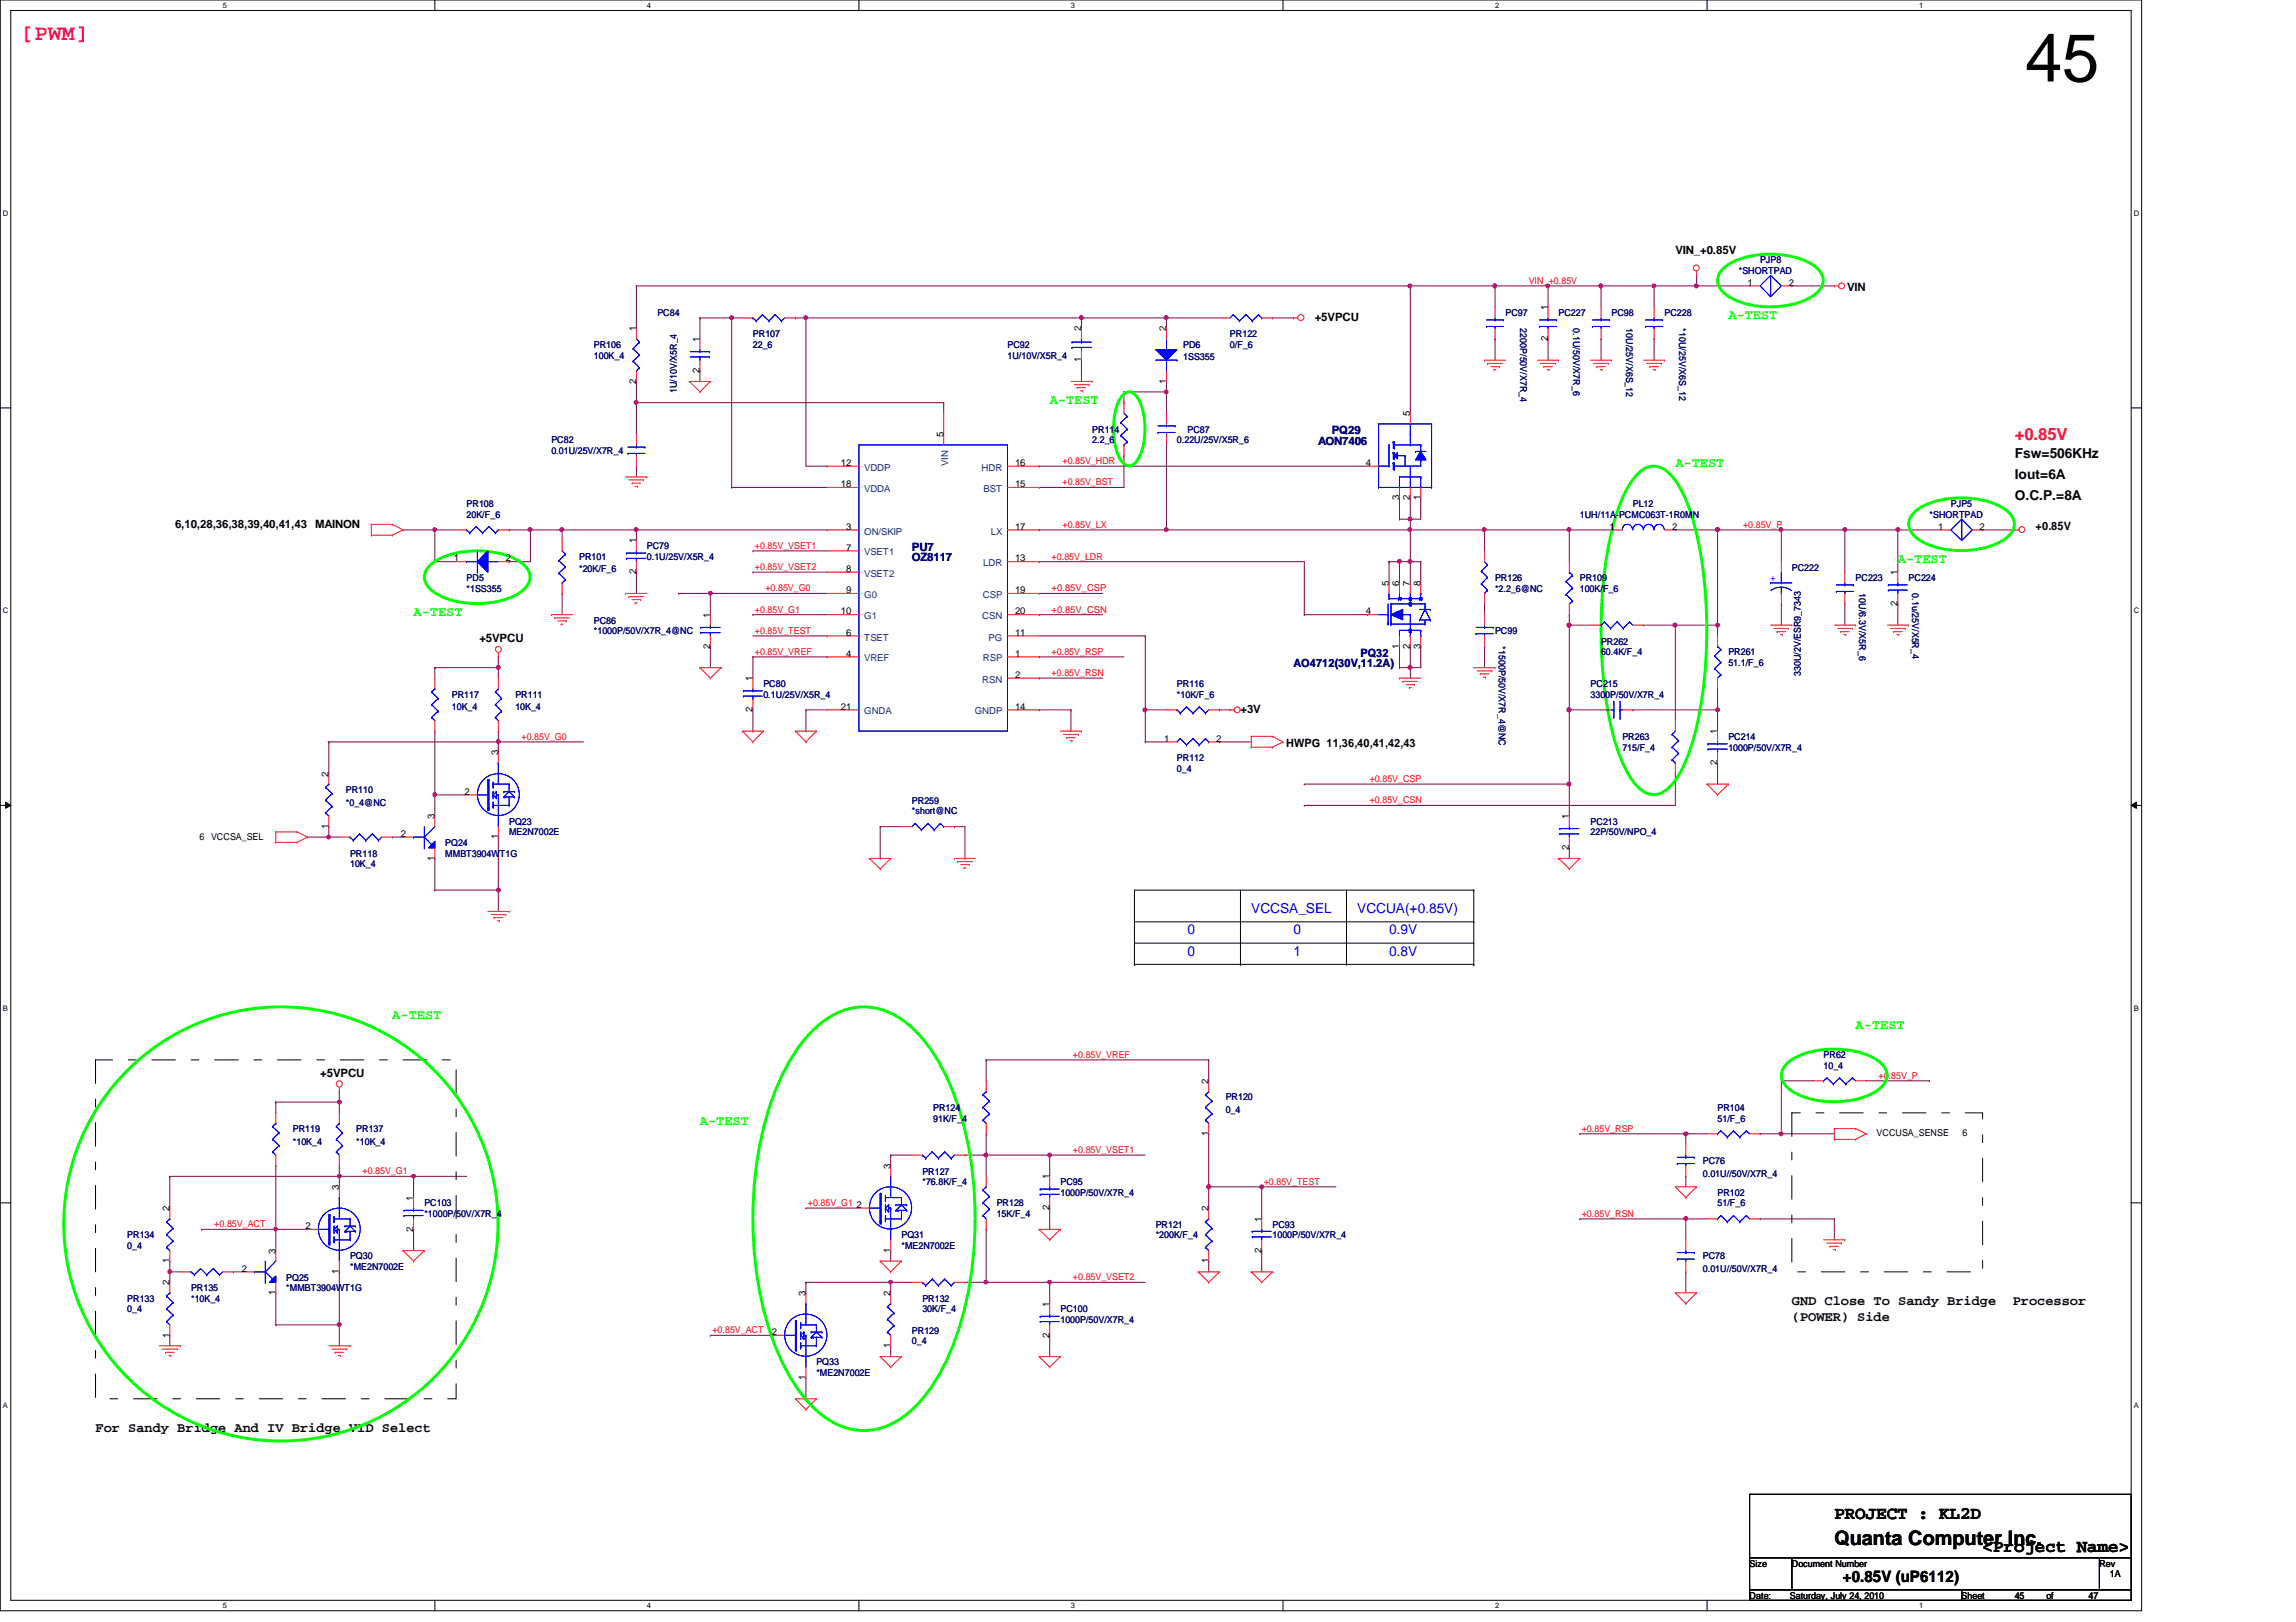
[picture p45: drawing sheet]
<svg xmlns="http://www.w3.org/2000/svg" width="297mm" height="210mm" viewBox="0 0 297 210" stroke-linecap="round" stroke-linejoin="round" font-family="sans-serif">
<defs><g id="words">
<text font-size="8.8" x="262" y="10.5">45</text>
<text font-size="2.9" fill="#ff0080" x="2.7" y="5.1">[PWM]</text>
<text font-size="2.6" x="237.3" y="199.9">Quanta Computer Inc.</text>
<g font-size="2.3">
<text x="237.3" y="196.6">PROJECT : KL2D</text>
<text x="256.5" y="200.8">&lt;Project Name&gt;</text>
</g>
<text font-size="2.2" fill="#f00" x="260.6" y="56.9">+0.85V</text>
<text font-size="2" x="238.4" y="204.8">+0.85V (uP6112)</text>
<g font-size="1.8" fill="#0f0">
<text x="223.6" y="41.3">A-TEST</text>
<text x="135.8" y="52.2">A-TEST</text>
<text x="216.7" y="60.5">A-TEST</text>
<text x="245.5" y="72.8">A-TEST</text>
<text x="53.5" y="79.7">A-TEST</text>
<text x="50.8" y="131.8">A-TEST</text>
<text x="240.1" y="133.2">A-TEST</text>
<text x="90.5" y="145.5">A-TEST</text>
</g>
<g font-size="1.8">
<text x="260.6" y="59.2">Fsw=506KHz</text>
<text x="260.6" y="64.7">O.C.P.=8A</text>
<text x="260.6" y="62">Iout=6A</text>
<text x="231.8" y="168.8">GND Close To Sandy Bridge</text>
<text x="231.8" y="170.9">(POWER) Side</text>
<text x="260.4" y="168.8">Processor</text>
<text x="12.4" y="185.3">For Sandy Bridge And IV Bridge VID Select</text>
</g>
<g font-size="1.8" fill="#00f">
<text x="161.9" y="118.2">VCCSA_SEL</text>
<text x="175.6" y="118.2">VCCUA(+0.85V)</text>
<text x="153.6" y="120.9">0</text>
<text x="153.6" y="123.7">0</text>
<text x="167.3" y="120.9">0</text>
<text x="167.3" y="123.7">1</text>
<text x="179.7" y="120.9">0.9V</text>
<text x="179.7" y="123.7">0.8V</text>
</g>
<g font-size="1.5">
<text x="216.7" y="32.9">VIN_+0.85V</text>
<text x="170.1" y="41.5">+5VPCU</text>
<text x="239" y="37.7">VIN</text>
<text x="22.6" y="68.3">6,10,28,36,38,39,40,41,43</text>
<text x="40.8" y="68.3">MAINON</text>
<text x="263.4" y="68.5">+0.85V</text>
<text x="62" y="83.1">+5VPCU</text>
<text x="160.5" y="92.3">+3V</text>
<text x="166.4" y="96.6">HWPG 11,36,40,41,42,43</text>
<text x="41.4" y="139.3">+5VPCU</text>
</g>
<g font-size="1.5" fill="#000080">
<text x="170.5" y="57.6">AON7406</text>
<text x="172.3" y="56.2">PQ29</text>
<text x="118" y="71.3">PU7</text>
<text x="118" y="72.6">OZ8117</text>
<text x="167.3" y="86.4">AO4712(30V,11.2A)</text>
<text x="176" y="85">PQ32</text>
</g>
<g font-size="1.2" fill="#000080">
<text x="225" y="35.4">*SHORTPAD</text>
<text x="227.7" y="34">PJP8</text>
<text x="85" y="40.9">PC84</text>
<text x="194.8" y="40.9">PC97</text>
<text x="201.6" y="40.9">PC227</text>
<text x="208.5" y="40.9">PC98</text>
<text x="215.3" y="40.9">PC228</text>
<text x="76.8" y="45">PR106</text>
<text x="76.8" y="46.4">100K_4</text>
<text x="97.4" y="43.6">PR107</text>
<text x="97.4" y="45">22_6</text>
<text x="130.3" y="45">PC92</text>
<text x="130.3" y="46.4">1U/10V/X5R_4</text>
<text x="153.1" y="45">PD6</text>
<text x="153.1" y="46.7">1SS355</text>
<text x="159.1" y="43.6">PR122</text>
<text x="159.1" y="45">0/F_6</text>
<text x="196.7" y="42.5" transform="rotate(90 196.7 42.5)">2200P/50V/X7R_4</text>
<text x="203.5" y="42.5" transform="rotate(90 203.5 42.5)">0.1U/50V/X7R_6</text>
<text x="210.4" y="42.5" transform="rotate(90 210.4 42.5)">10U/25V/X6S_12</text>
<text x="217.3" y="42.5" transform="rotate(90 217.3 42.5)">*10U/25V/X6S_12</text>
<text x="87.6" y="50.9" transform="rotate(-90 87.6 50.9)">1U/10V/X5R_4</text>
<text x="71.3" y="57.4">PC82</text>
<text x="71.3" y="58.7">0.01U/25V/X7R_4</text>
<text x="141.3" y="56">PR114</text>
<text x="141.3" y="57.4">2.2_6</text>
<text x="152.3" y="57.4">0.22U/25V/X5R_6</text>
<text x="153.6" y="56">PC87</text>
<text x="60.4" y="65.6">PR108</text>
<text x="211.2" y="65.6">PL12</text>
<text x="252.4" y="65.6">PJP5</text>
<text x="60.4" y="67">20K/F_6</text>
<text x="83.7" y="71.1">PC79</text>
<text x="204.4" y="67">1UH/11A-PCMC063T-1R0MN</text>
<text x="249.6" y="67">*SHORTPAD</text>
<text x="60.4" y="75.2">PD5</text>
<text x="60.4" y="76.6">*1SS355</text>
<text x="74.9" y="72.4">PR101</text>
<text x="74.9" y="74.1">*20K/F_6</text>
<text x="83.7" y="72.4">0.1U/25V/X5R_4</text>
<text x="193.4" y="75.2">PR126</text>
<text x="193.4" y="76.6">*2.2_6@NC</text>
<text x="204.4" y="75.2">PR109</text>
<text x="204.4" y="76.6">100K/F_6</text>
<text x="231.8" y="73.8">PC222</text>
<text x="240.1" y="75.2">PC223</text>
<text x="240.5" y="76.8" transform="rotate(90 240.5 76.8)">10U/6.3V/X5R_6</text>
<text x="246.9" y="75.2">PC224</text>
<text x="247.4" y="76.8" transform="rotate(90 247.4 76.8)">0.1u/25V/X5R_4</text>
<text x="76.8" y="80.7">PC86</text>
<text x="76.8" y="82">*1000P/50V/X7R_4@NC</text>
<text x="193.4" y="82">PC99</text>
<text x="193.9" y="83.7" transform="rotate(90 193.9 83.7)">*1500P/50V/X7R_4@NC</text>
<text x="207.1" y="83.4">PR262</text>
<text x="98.8" y="88.9">PC80</text>
<text x="152.3" y="88.9">PR116</text>
<text x="205.8" y="88.9">PC215</text>
<text x="207.1" y="84.8">60.4K/F_4</text>
<text x="223.6" y="84.8">PR261</text>
<text x="223.6" y="86.1">51.1/F_6</text>
<text x="233" y="87.5" transform="rotate(-90 233 87.5)">330U/2V/ESR9_7343</text>
<text x="58.5" y="90.3">PR117</text>
<text x="58.5" y="91.9">10K_4</text>
<text x="66.7" y="90.3">PR111</text>
<text x="66.7" y="91.9">10K_4</text>
<text x="98.8" y="90.3">0.1U/25V/X5R_4</text>
<text x="152.3" y="90.3">*10K/F_6</text>
<text x="205.8" y="90.3">3300P/50V/X7R_4</text>
<text x="209.9" y="95.8">PR263</text>
<text x="223.6" y="95.8">PC214</text>
<text x="152.3" y="98.5">PR112</text>
<text x="152.3" y="99.9">0_4</text>
<text x="209.9" y="97.2">715/F_4</text>
<text x="223.6" y="97.2">1000P/50V/X7R_4</text>
<text x="44.7" y="102.6">PR110</text>
<text x="44.7" y="104.3">*0_4@NC</text>
<text x="65.9" y="106.7">PQ23</text>
<text x="118" y="104">PR259</text>
<text x="118" y="105.4">*short@NC</text>
<text x="205.8" y="106.7">PC213</text>
<text x="45.3" y="110.9">PR118</text>
<text x="45.3" y="112.2">10K_4</text>
<text x="57.6" y="109.5">PQ24</text>
<text x="57.6" y="110.9">MMBT3904WT1G</text>
<text x="65.9" y="108.1">ME2N7002E</text>
<text x="205.8" y="108.1">22P/50V/NPO_4</text>
<text x="235.9" y="136.9">PR62</text>
<text x="120.7" y="143.8">PR124</text>
<text x="158.6" y="142.4">PR120</text>
<text x="222.2" y="143.8">PR104</text>
<text x="235.9" y="138.3">10_4</text>
<text x="37.9" y="146.5">PR119</text>
<text x="37.9" y="148.2">*10K_4</text>
<text x="46.1" y="146.5">PR137</text>
<text x="46.1" y="148.2">*10K_4</text>
<text x="120.7" y="145.2">91K/F_4</text>
<text x="158.6" y="144.1">0_4</text>
<text x="222.2" y="145.2">51/F_6</text>
<text x="119.3" y="152">PR127</text>
<text x="119.3" y="153.4">*76.8K/F_4</text>
<text x="137.2" y="153.4">PC95</text>
<text x="137.2" y="154.7">1000P/50V/X7R_4</text>
<text x="220.3" y="150.6">PC76</text>
<text x="220.3" y="152.3">0.01U//50V/X7R_4</text>
<text x="222.2" y="154.7">PR102</text>
<text x="16.5" y="160.2">PR134</text>
<text x="16.5" y="161.6">0_4</text>
<text x="54.9" y="156.1">PC103</text>
<text x="54.9" y="157.5">*1000P/50V/X7R_4</text>
<text x="116.6" y="160.2">PQ31</text>
<text x="116.6" y="161.6">*ME2N7002E</text>
<text x="128.9" y="156.1">PR128</text>
<text x="128.9" y="157.5">15K/F_4</text>
<text x="149.5" y="158.9">PR121</text>
<text x="149.5" y="160.2">*200K/F_4</text>
<text x="164.6" y="158.9">PC93</text>
<text x="164.6" y="160.2">1000P/50V/X7R_4</text>
<text x="222.2" y="156.1">51/F_6</text>
<text x="24.7" y="167.1">PR135</text>
<text x="37" y="165.7">PQ25</text>
<text x="37" y="167.1">*MMBT3904WT1G</text>
<text x="45.3" y="163">PQ30</text>
<text x="45.3" y="164.3">*ME2N7002E</text>
<text x="220.3" y="163">PC78</text>
<text x="220.3" y="164.6">0.01U//50V/X7R_4</text>
<text x="16.5" y="168.4">PR133</text>
<text x="16.5" y="169.8">0_4</text>
<text x="24.7" y="168.4">*10K_4</text>
<text x="118" y="172.6">PR129</text>
<text x="118" y="173.9">0_4</text>
<text x="119.3" y="168.4">PR132</text>
<text x="119.3" y="169.8">30K/F_4</text>
<text x="137.2" y="169.8">PC100</text>
<text x="137.2" y="171.2">1000P/50V/X7R_4</text>
<text x="105.6" y="176.7">PQ33</text>
<text x="105.6" y="178.1">*ME2N7002E</text>
</g>
<g font-size="1.2" fill="#f00">
<text x="197.8" y="36.7">VIN_+0.85V</text>
<text x="137.5" y="62.8">+0.85V_BST</text>
<text x="137.5" y="60.1">+0.85V_HDR</text>
<text x="97.7" y="71">+0.85V_VSET1</text>
<text x="137.5" y="68.3">+0.85V_LX</text>
<text x="225.5" y="68.3">+0.85V_P</text>
<text x="97.7" y="73.8">+0.85V_VSET2</text>
<text x="99" y="76.5">+0.85V_G0</text>
<text x="136.1" y="76.5">+0.85V_CSP</text>
<text x="136.1" y="72.4">+0.85V_LDR</text>
<text x="97.7" y="79.3">+0.85V_G1</text>
<text x="97.7" y="82">+0.85V_TEST</text>
<text x="136.1" y="79.3">+0.85V_CSN</text>
<text x="97.7" y="84.8">+0.85V_VREF</text>
<text x="136.1" y="84.8">+0.85V_RSP</text>
<text x="136.1" y="87.5">+0.85V_RSN</text>
<text x="67.5" y="95.8">+0.85V_G0</text>
<text x="177.2" y="101.2">+0.85V_CSP</text>
<text x="177.2" y="104">+0.85V_CSN</text>
<text x="138.8" y="136.9">+0.85V_VREF</text>
<text x="243" y="139.6">+0.85V_P</text>
<text x="138.8" y="149.2">+0.85V_VSET1</text>
<text x="204.6" y="146.5">+0.85V_RSP</text>
<text x="46.9" y="152">+0.85V_G1</text>
<text x="163.5" y="153.3">+0.85V_TEST</text>
<text x="27.7" y="158.8">+0.85V_ACT</text>
<text x="104.5" y="156.1">+0.85V_G1</text>
<text x="204.6" y="157.5">+0.85V_RSN</text>
<text x="138.8" y="165.7">+0.85V_VSET2</text>
<text x="92.2" y="172.6">+0.85V_ACT</text>
</g>
<g font-size="1.2">
<text x="200.2" y="40.2" transform="rotate(-90 200.2 40.2)">1</text>
<text x="226.1" y="37">1</text>
<text x="231.4" y="37">2</text>
<text x="82.3" y="42.9" transform="rotate(-90 82.3 42.9)">1</text>
<text x="90.5" y="44.3" transform="rotate(-90 90.5 44.3)">1</text>
<text x="139.9" y="46.9" transform="rotate(-90 139.9 46.9)">1</text>
<text x="139.9" y="42.9" transform="rotate(-90 139.9 42.9)">2</text>
<text x="150.9" y="42.9" transform="rotate(-90 150.9 42.9)">2</text>
<text x="200.2" y="44.2" transform="rotate(-90 200.2 44.2)">2</text>
<text x="82.3" y="49.7" transform="rotate(-90 82.3 49.7)">2</text>
<text x="90.5" y="48.3" transform="rotate(-90 90.5 48.3)">2</text>
<text x="150.9" y="49.7" transform="rotate(-90 150.9 49.7)">1</text>
<text x="182.4" y="53.9" transform="rotate(-90 182.4 53.9)">5</text>
<text x="122" y="56.6" transform="rotate(-90 122 56.6)">5</text>
<text x="108.8" y="60.3">12</text>
<text x="108.8" y="63">18</text>
<text x="131.3" y="60.3">16</text>
<text x="131.3" y="63">15</text>
<text x="176.7" y="60.3">4</text>
<text x="181" y="64.7" transform="rotate(-90 181 64.7)">3</text>
<text x="182.4" y="64.7" transform="rotate(-90 182.4 64.7)">2</text>
<text x="183.8" y="64.7" transform="rotate(-90 183.8 64.7)">1</text>
<text x="82.3" y="70.3" transform="rotate(-90 82.3 70.3)">1</text>
<text x="109.5" y="68.5">3</text>
<text x="109.5" y="71.2">7</text>
<text x="131.3" y="68.5">17</text>
<text x="208.2" y="68.5">1</text>
<text x="216.3" y="68.5">2</text>
<text x="250.7" y="68.5">1</text>
<text x="256.1" y="68.5">2</text>
<text x="58.7" y="72.6">1</text>
<text x="65.4" y="72.6">2</text>
<text x="82.3" y="74.3" transform="rotate(-90 82.3 74.3)">2</text>
<text x="109.5" y="74">8</text>
<text x="109.5" y="76.8">9</text>
<text x="131.3" y="76.8">19</text>
<text x="131.3" y="72.6">13</text>
<text x="179.7" y="75.8" transform="rotate(-90 179.7 75.8)">5</text>
<text x="181" y="75.8" transform="rotate(-90 181 75.8)">6</text>
<text x="182.4" y="75.8" transform="rotate(-90 182.4 75.8)">7</text>
<text x="183.8" y="75.8" transform="rotate(-90 183.8 75.8)">8</text>
<text x="245.5" y="74.5" transform="rotate(-90 245.5 74.5)">1</text>
<text x="91.9" y="83.9" transform="rotate(-90 91.9 83.9)">2</text>
<text x="91.9" y="79.9" transform="rotate(-90 91.9 79.9)">1</text>
<text x="108.8" y="79.5">10</text>
<text x="109.5" y="82.3">6</text>
<text x="131.3" y="79.5">20</text>
<text x="131.3" y="82.3">11</text>
<text x="176.7" y="79.5">4</text>
<text x="181" y="83.9" transform="rotate(-90 181 83.9)">1</text>
<text x="182.4" y="83.9" transform="rotate(-90 182.4 83.9)">2</text>
<text x="183.8" y="83.9" transform="rotate(-90 183.8 83.9)">3</text>
<text x="245.5" y="78.4" transform="rotate(-90 245.5 78.4)">2</text>
<text x="97.4" y="88.2" transform="rotate(-90 97.4 88.2)">1</text>
<text x="109.5" y="85">4</text>
<text x="131.3" y="85">1</text>
<text x="131.3" y="87.7">2</text>
<text x="97.4" y="92.2" transform="rotate(-90 97.4 92.2)">2</text>
<text x="108.8" y="91.8">21</text>
<text x="131.3" y="91.8">14</text>
<text x="150.6" y="96">1</text>
<text x="157.3" y="96">2</text>
<text x="222.2" y="95" transform="rotate(-90 222.2 95)">1</text>
<text x="42.5" y="100.5" transform="rotate(-90 42.5 100.5)">2</text>
<text x="64.4" y="97.7" transform="rotate(-90 64.4 97.7)">3</text>
<text x="222.2" y="99" transform="rotate(-90 222.2 99)">2</text>
<text x="42.5" y="107.2" transform="rotate(-90 42.5 107.2)">1</text>
<text x="56.2" y="106" transform="rotate(-90 56.2 106)">3</text>
<text x="60.1" y="102.8">2</text>
<text x="203" y="106" transform="rotate(-90 203 106)">1</text>
<text x="25.8" y="108.7">6 VCCSA_SEL</text>
<text x="51.9" y="108.3">2</text>
<text x="56.2" y="111.4" transform="rotate(-90 56.2 111.4)">1</text>
<text x="64.4" y="108.6" transform="rotate(-90 64.4 108.6)">1</text>
<text x="203" y="110" transform="rotate(-90 203 110)">2</text>
<text x="156.3" y="140.3" transform="rotate(-90 156.3 140.3)">2</text>
<text x="156.3" y="147" transform="rotate(-90 156.3 147)">1</text>
<text x="242.8" y="147.1">VCCUSA_SENSE</text>
<text x="253.9" y="147.1">6</text>
<text x="43.9" y="154" transform="rotate(-90 43.9 154)">3</text>
<text x="53.5" y="155.4" transform="rotate(-90 53.5 155.4)">1</text>
<text x="115.2" y="151.3" transform="rotate(-90 115.2 151.3)">3</text>
<text x="135.8" y="152.6" transform="rotate(-90 135.8 152.6)">1</text>
<text x="21.9" y="156.8" transform="rotate(-90 21.9 156.8)">2</text>
<text x="39.5" y="159">2</text>
<text x="53.5" y="159.4" transform="rotate(-90 53.5 159.4)">2</text>
<text x="110.8" y="156.3">2</text>
<text x="135.8" y="156.6" transform="rotate(-90 135.8 156.6)">2</text>
<text x="156.3" y="156.8" transform="rotate(-90 156.3 156.8)">2</text>
<text x="163.2" y="158.1" transform="rotate(-90 163.2 158.1)">1</text>
<text x="21.9" y="166.3" transform="rotate(-90 21.9 166.3)">2</text>
<text x="21.9" y="163.5" transform="rotate(-90 21.9 163.5)">1</text>
<text x="31.3" y="164.5">2</text>
<text x="35.6" y="167.6" transform="rotate(-90 35.6 167.6)">1</text>
<text x="35.6" y="162.2" transform="rotate(-90 35.6 162.2)">3</text>
<text x="43.9" y="164.8" transform="rotate(-90 43.9 164.8)">1</text>
<text x="104.2" y="167.7" transform="rotate(-90 104.2 167.7)">3</text>
<text x="115.2" y="167.7" transform="rotate(-90 115.2 167.7)">2</text>
<text x="115.2" y="162.1" transform="rotate(-90 115.2 162.1)">1</text>
<text x="156.3" y="163.5" transform="rotate(-90 156.3 163.5)">1</text>
<text x="163.2" y="162.1" transform="rotate(-90 163.2 162.1)">2</text>
<text x="21.9" y="173.1" transform="rotate(-90 21.9 173.1)">1</text>
<text x="99.9" y="172.8">2</text>
<text x="135.8" y="173.1" transform="rotate(-90 135.8 173.1)">2</text>
<text x="135.8" y="169.1" transform="rotate(-90 135.8 169.1)">1</text>
<text x="104.2" y="178.6" transform="rotate(-90 104.2 178.6)">1</text>
<text x="115.2" y="174.5" transform="rotate(-90 115.2 174.5)">1</text>
<text x="226.4" y="202.7">Size</text>
<text x="231.8" y="202.7">Document Number</text>
<text x="271.6" y="202.7">Rev</text>
<text x="226.4" y="206.9">Date:</text>
<text x="231.6" y="206.9">Saturday, July 24, 2010</text>
<text x="253.8" y="206.9">Sheet</text>
<text x="260.6" y="206.9">45</text>
<text x="264.7" y="206.9">of</text>
<text x="270.2" y="206.9">47</text>
<text x="273" y="204.1">1A</text>
</g>
<g font-size="1.2" fill="#004080">
<text x="111.8" y="60.9">VDDP</text>
<text x="111.8" y="63.7">VDDA</text>
<text x="122.7" y="60.3" transform="rotate(-90 122.7 60.3)">VIN</text>
<text x="127" y="60.9">HDR</text>
<text x="127.3" y="63.7">BST</text>
<text x="111.8" y="69.2">ON/SKIP</text>
<text x="111.8" y="71.9">VSET1</text>
<text x="128.2" y="69.2">LX</text>
<text x="111.8" y="74.6">VSET2</text>
<text x="111.8" y="77.4">G0</text>
<text x="127.2" y="77.4">CSP</text>
<text x="127.2" y="73.3">LDR</text>
<text x="111.8" y="80.1">G1</text>
<text x="111.8" y="82.9">TSET</text>
<text x="127.1" y="80.1">CSN</text>
<text x="127.9" y="82.9">PG</text>
<text x="111.8" y="85.6">VREF</text>
<text x="127.1" y="88.3">RSN</text>
<text x="127.2" y="85.6">RSP</text>
<text x="111.8" y="92.5">GNDA</text>
<text x="126.1" y="92.5">GNDP</text>
</g>
<text font-size="1.2" fill="#00f" x="229.1" y="75.2">+</text>
<g font-size="1">
<text x="28.8" y="1">5</text>
<text x="83.7" y="1">4</text>
<text x="138.6" y="1">3</text>
<text x="193.4" y="1">2</text>
<text x="248.3" y="1">1</text>
<text x=".4" y="27.9">D</text>
<text x="276.1" y="27.9">D</text>
<text x=".4" y="79.4">C</text>
<text x="276.1" y="79.4">C</text>
<text x=".4" y="130.8">B</text>
<text x="276.1" y="130.8">B</text>
<text x=".4" y="182.2">A</text>
<text x="276.1" y="182.2">A</text>
<text x="28.8" y="208.1">5</text>
<text x="83.7" y="208.1">4</text>
<text x="138.6" y="208.1">3</text>
<text x="193.4" y="208.1">2</text>
<text x="248.3" y="208.1">1</text>
</g>
</g></defs>
<path d="M0 0h277.1v208.4h-277.1zM1.4 1.4h274.3v205.7h-274.3z" fill="none" stroke="#000" stroke-width=".13"/>
<g fill="#fff">
<path d="M28.8 .1h.6v1.1h-.6z"/>
<path d="M28.8 207.2h.6v1.1h-.6z"/>
</g>
<path d="M56.3 0v1.4M56.3 207.1v1.3" fill="none" stroke="#000" stroke-width=".13"/>
<g fill="#fff">
<path d="M83.7 .1h.5v1.1h-.5z"/>
<path d="M83.7 207.2h.5v1.1h-.5z"/>
</g>
<path d="M111.1 0v1.4M111.1 207.1v1.3" fill="none" stroke="#000" stroke-width=".13"/>
<g fill="#fff">
<path d="M138.6 .1h.5v1.1h-.5z"/>
<path d="M138.6 207.2h.5v1.1h-.5z"/>
</g>
<path d="M166 0v1.4M166 207.1v1.3" fill="none" stroke="#000" stroke-width=".13"/>
<g fill="#fff">
<path d="M193.4 .1h.6v1.1h-.6z"/>
<path d="M193.4 207.2h.6v1.1h-.6z"/>
</g>
<path d="M220.8 0v1.4M220.8 207.1v1.3" fill="none" stroke="#000" stroke-width=".13"/>
<g fill="#fff">
<path d="M248.3 .1h.5v1.1h-.5z"/>
<path d="M248.3 207.2h.5v1.1h-.5z"/>
<path d="M.4 27.1h.7v1.1h-.7z"/>
<path d="M276.1 27.1h.7v1.1h-.7z"/>
<path d="M.4 78.5h.7v1.1h-.7z"/>
<path d="M276.1 78.5h.7v1.1h-.7z"/>
</g>
<path d="M0 52.8h1.4M275.7 52.8h1.4" fill="none" stroke="#000" stroke-width=".13"/>
<g fill="#fff">
<path d="M.4 129.9h.6v1.1h-.6z"/>
<path d="M276.1 129.9h.6v1.1h-.6z"/>
</g>
<path d="M0 104.2h1.4M.7 103.8l.7 .4-.7 .4zM275.7 104.2l.7-.4v.8zM275.7 104.2h1.4" fill="none" stroke="#000" stroke-width=".13"/>
<path d="M.7 103.8l.7 .4-.7 .4zM275.7 104.2l.7-.4v.8z" fill="#000"/>
<g fill="#fff">
<path d="M.4 181.4h.6v1.1h-.6z"/>
<path d="M276.1 181.4h.6v1.1h-.6z"/>
</g>
<path d="M0 155.7h1.4M275.7 155.7h1.4" fill="none" stroke="#000" stroke-width=".13"/>
<path d="M238.7 78.1h.1M238.7 68.6h.1M238.7 68.6v5.4M238.7 78.1v2.8M238.7 68.6h6.8M245.5 78.1h.1M245.5 68.6h.1M245.5 68.6v5.4M245.5 78.1v2.8M256.5 68.6h.1M256.5 68.6h4.1" fill="none" stroke="#800040" stroke-width=".13"/>
<circle cx="238.7" cy="68.5" r=".26" fill="#f0f"/>
<circle cx="238.7" cy="68.5" r=".26" fill="none" stroke="#f0f" stroke-width=".13"/>
<path d="M245.5 68.6h.1M245.5 68.6h5.5" fill="none" stroke="#800040" stroke-width=".13"/>
<circle cx="245.5" cy="68.5" r=".26" fill="#f0f"/>
<circle cx="245.5" cy="68.5" r=".26" fill="none" stroke="#f0f" stroke-width=".13"/>
<path d="M219.5 37h.1M219.5 37h6.9" fill="none" stroke="#800040" stroke-width=".13"/>
<circle cx="219.5" cy="37" r=".26" fill="#f0f"/>
<circle cx="219.5" cy="37" r=".26" fill="none" stroke="#f0f" stroke-width=".13"/>
<path d="M182.5 68.6h.1M182.5 68.6h9.6M123.5 107h.1M123.5 107h1.3v4.1M124.8 111.1h.1" fill="none" stroke="#800040" stroke-width=".13"/>
<circle cx="182.4" cy="68.5" r=".26" fill="#f0f"/>
<circle cx="182.4" cy="68.5" r=".26" fill="none" stroke="#f0f" stroke-width=".13"/>
<path d="M222.2 68.6h.1M222.2 68.6h8.3" fill="none" stroke="#800040" stroke-width=".13"/>
<circle cx="222.2" cy="68.5" r=".26" fill="#f0f"/>
<circle cx="222.2" cy="68.5" r=".26" fill="none" stroke="#f0f" stroke-width=".13"/>
<path d="M181.1 83.7h.1M181.1 83.7v2.7M182.5 86.4h.1M182.5 86.4v1.4" fill="none" stroke="#800040" stroke-width=".13"/>
<circle cx="182.4" cy="86.4" r=".26" fill="#f0f"/>
<circle cx="182.4" cy="86.4" r=".26" fill="none" stroke="#f0f" stroke-width=".13"/>
<g fill="none" stroke="#800040" stroke-width=".13">
<path d="M182.5 37h.1M182.5 37h10.9M181.1 64.4h.1M181.1 64.4v2.8M182.5 67.2h.1M182.5 67.2v1.4M183.8 64.4h.1M183.8 64.4v2.8h-1.3M182.5 86.4h.1M183.8 83.7h.1M183.8 83.7v2.7h-1.3M192.1 83.7h.1"/>
<path d="M192.1 83.7v2.7"/>
</g>
<path d="M193.2 36.8l.2-.1 .2 .2-.1 .3-.1 .1-.2-.1z" fill-rule="evenodd" fill="#f0f"/>
<path d="M193.2 36.8l.2-.1 .2 .2-.1 .3-.1 .1-.2-.1z" fill="none" stroke="#f0f" stroke-width=".13"/>
<path d="M200.3 37h.1M200.3 37v2.8M200.3 37h6.8M214 37h.1M214 37v2.8" fill="none" stroke="#800040" stroke-width=".13"/>
<path d="M206.9 36.8l.2-.1 .2 .2v.3l-.2 .1-.2-.1z" fill-rule="evenodd" fill="#f0f"/>
<path d="M206.9 36.8l.2-.1 .2 .2v.3l-.2 .1-.2-.1z" fill="none" stroke="#f0f" stroke-width=".13"/>
<path d="M200.1 36.8l.1-.1 .2 .2v.3l-.2 .1-.1-.1z" fill-rule="evenodd" fill="#f0f"/>
<path d="M200.1 36.8l.1-.1 .2 .2v.3l-.2 .1-.1-.1z" fill="none" stroke="#f0f" stroke-width=".13"/>
<g fill="none" stroke="#800040" stroke-width=".13">
<path d="M193.4 37h.1M193.4 37v2.8M193.4 37h6.9M207.1 37h.1M207.1 37v2.8M193.4 43.9h.1M193.4 43.9v2.7M200.3 43.9h.1M200.3 43.9v2.7M207.1 43.9h.1M207.1 43.9v2.7M214 43.9h.1"/>
<path d="M214 43.9v2.7"/>
</g>
<path d="M193.2 36.8l.2-.1 .2 .2-.1 .3-.1 .1-.2-.1z" fill-rule="evenodd" fill="#f0f"/>
<path d="M193.2 36.8l.2-.1 .2 .2-.1 .3-.1 .1-.2-.1z" fill="none" stroke="#f0f" stroke-width=".13"/>
<path d="M182.5 37h.1M182.5 37v16.5M182.5 64.4h.1M182.5 64.4v2.8M192.1 68.6h.1M192.1 68.6v2.7" fill="none" stroke="#800040" stroke-width=".13"/>
<circle cx="182.4" cy="37" r=".26" fill="#f0f"/>
<circle cx="182.4" cy="37" r=".26" fill="none" stroke="#f0f" stroke-width=".13"/>
<path d="M181.1 67.2h.1M181.1 67.2h1.4M182.5 83.7h.1M182.5 83.7v2.7" fill="none" stroke="#800040" stroke-width=".13"/>
<circle cx="182.4" cy="67.2" r=".26" fill="#f0f"/>
<circle cx="182.4" cy="67.2" r=".26" fill="none" stroke="#f0f" stroke-width=".13"/>
<path d="M207.1 37h.1M207.1 37h6.9" fill="none" stroke="#800040" stroke-width=".13"/>
<path d="M213.8 36.8l.1-.1 .3 .2-.1 .3-.2 .1-.1-.1z" fill-rule="evenodd" fill="#f0f"/>
<path d="M213.8 36.8l.1-.1 .3 .2-.1 .3-.2 .1-.1-.1z" fill="none" stroke="#f0f" stroke-width=".13"/>
<path d="M206.9 36.8l.2-.1 .2 .2v.3l-.2 .1-.2-.1z" fill-rule="evenodd" fill="#f0f"/>
<path d="M206.9 36.8l.2-.1 .2 .2v.3l-.2 .1-.2-.1z" fill="none" stroke="#f0f" stroke-width=".13"/>
<path d="M182.5 72.7h.1M182.5 72.7v2.7M181.1 86.4h.1M181.1 86.4h1.4" fill="none" stroke="#800040" stroke-width=".13"/>
<circle cx="182.4" cy="72.6" r=".26" fill="#f0f"/>
<circle cx="182.4" cy="72.6" r=".26" fill="none" stroke="#f0f" stroke-width=".13"/>
<g fill="none" stroke="#800040" stroke-width=".13">
<path d="M214 37h.1M219.5 35.6h.1M219.5 35.6v1.4h-5.5M231.8 37h.1M231.8 37h5.5M181.1 72.7h.1M181.1 72.7h2.7M182.5 72.7h.1M182.5 68.6h.1M182.5 68.6v4.1M183.8 72.7h.1M183.8 72.7v2.7"/>
<path d="M192.1 78.1h.1M192.1 78.1v1.4M203 68.6h.1M203 68.6h5.5M230.5 78.1h.1M230.5 68.6h.1M230.5 68.6v4.1M230.5 78.1v2.8"/>
</g>
<circle cx="181.1" cy="72.6" r=".26" fill="#f0f"/>
<circle cx="181.1" cy="72.6" r=".26" fill="none" stroke="#f0f" stroke-width=".13"/>
<g fill="none" stroke="#800040" stroke-width=".13">
<path d="M150.9 41.1h.1M150.9 41.1h6.9M179.7 72.7h.1M179.7 72.7h1.4M179.7 72.7v2.7M181.1 72.7h.1M181.1 72.7v2.7M148.2 91.9h.1M148.2 96h.1M148.2 91.9h2.7M148.2 96h2.7M148.2 91.9v4.1"/>
<path d="M157.8 91.9h.1M157.8 96h.1M157.8 91.9h1.3M157.8 96h4.1"/>
</g>
<circle cx="150.9" cy="41.1" r=".26" fill="#f0f"/>
<circle cx="150.9" cy="41.1" r=".26" fill="none" stroke="#f0f" stroke-width=".13"/>
<path d="M139.9 41.1h.1M139.9 41.1h11" fill="none" stroke="#800040" stroke-width=".13"/>
<circle cx="139.9" cy="41.1" r=".26" fill="#f0f"/>
<circle cx="139.9" cy="41.1" r=".26" fill="none" stroke="#f0f" stroke-width=".13"/>
<path d="M104.3 41.1h.1M104.3 41.1h35.6M139.9 41.1h.1M139.9 41.1v1.4M145.4 52.1h.1M145.4 59h.1M145.4 50.7v1.4M145.4 59v4.1h-11M164.6 41.1h.1M164.6 41.1h2.7M134.4 63.1h.1" fill="none" stroke="#800040" stroke-width=".13"/>
<path d="M104.1 40.9h.1l.2 .1v.3l-.2 .1-.1-.1z" fill-rule="evenodd" fill="#f0f"/>
<path d="M104.1 40.9h.1l.2 .1v.3l-.2 .1-.1-.1z" fill="none" stroke="#f0f" stroke-width=".13"/>
<path d="M145.4 50.7h.1M145.4 50.7h5.5M150.9 50.7h.1M150.9 57.6h.1M150.9 50.7v2.8M150.9 57.6v11" fill="none" stroke="#800040" stroke-width=".13"/>
<circle cx="150.9" cy="50.7" r=".26" fill="#f0f"/>
<circle cx="150.9" cy="50.7" r=".26" fill="none" stroke="#f0f" stroke-width=".13"/>
<g fill="none" stroke="#800040" stroke-width=".13">
<path d="M82.3 37h.1M82.3 37h100.2M94.7 41.1h.1M94.7 41.1v22M102.9 41.1h.1M102.9 41.1h1.4M104.3 41.1h.1M104.3 41.1v19.2M139.9 46.6h.1M139.9 46.6v2.8M150.9 49.4h.1M150.9 41.1h.1"/>
<path d="M150.9 41.1v1.4M150.9 49.4v1.3M94.7 63.1h.1M94.7 63.1h12.3M134.4 60.3h.1M134.4 60.3h42.5"/>
</g>
<circle cx="94.7" cy="41.1" r=".26" fill="#f0f"/>
<circle cx="94.7" cy="41.1" r=".26" fill="none" stroke="#f0f" stroke-width=".13"/>
<path d="M82.3 52.1h.1M82.3 52.1v4.1M82.3 52.1h39.8M90.5 41.1h.1M90.5 48h.1M90.5 41.1h5.6M90.5 41.1v2.8M90.5 48v1.4M94.7 41.1h.1M82.3 60.3h.1M82.3 60.3v1.4" fill="none" stroke="#800040" stroke-width=".13"/>
<circle cx="82.3" cy="52.1" r=".26" fill="#f0f"/>
<circle cx="82.3" cy="52.1" r=".26" fill="none" stroke="#f0f" stroke-width=".13"/>
<path d="M82.3 37h.1M82.3 37v5.5M82.3 49.4h.1M82.3 49.4v2.7M122.1 52.1h.1M122.1 52.1v1.4M72.7 68.6h.1M72.7 68.6h9.6M82.3 74h.1M82.3 74v2.8M104.3 60.3h2.7M107 60.3h.1" fill="none" stroke="#800040" stroke-width=".13"/>
<circle cx="82.3" cy="68.5" r=".26" fill="#f0f"/>
<circle cx="82.3" cy="68.5" r=".26" fill="none" stroke="#f0f" stroke-width=".13"/>
<circle cx="72.7" cy="68.5" r=".26" fill="#f0f"/>
<circle cx="72.7" cy="68.5" r=".26" fill="none" stroke="#f0f" stroke-width=".13"/>
<path d="M52.2 68.6h.1M52.2 68.6h4.1M56.3 68.6h.1M56.3 68.6v4.1M82.3 69.9h.1M82.3 68.6v1.3" fill="none" stroke="#800040" stroke-width=".13"/>
<path d="M56.1 68.3h.1l.2 .1v.3l-.2 .1-.1-.1z" fill-rule="evenodd" fill="#f0f"/>
<path d="M56.1 68.3h.1l.2 .1v.3l-.2 .1-.1-.1z" fill="none" stroke="#f0f" stroke-width=".13"/>
<path d="M65.9 72.7h.1M68.6 68.6h.1M68.6 68.6v4.1h-2.7" fill="none" stroke="#800040" stroke-width=".13"/>
<circle cx="68.6" cy="68.5" r=".26" fill="#f0f"/>
<circle cx="68.6" cy="68.5" r=".26" fill="none" stroke="#f0f" stroke-width=".13"/>
<g fill="none" stroke="#800040" stroke-width=".13">
<path d="M56.3 68.6h.1M56.3 72.7h.1M56.3 68.6h2.7M56.3 72.7h2.7M65.9 68.6h.1M65.9 68.6h6.8M68.6 68.6h.1M72.7 68.6h.1M72.7 76.8h.1M72.7 68.6v1.3M72.7 76.8v2.7M82.3 68.6h24.7"/>
<path d="M87.8 76.8h.1M87.8 76.8h19.2M91.9 76.8h.1M97.4 79.5h.1M97.4 79.5h9.6M107 68.6h.1M91.9 83.7h.1M91.9 83.7v2.7M97.4 82.3h9.6M104.3 94.6h.1M104.3 91.9h.1M104.3 91.9v2.7"/>
<path d="M104.3 91.9h2.7M107 82.3h.1"/>
</g>
<circle cx="91.9" cy="76.8" r=".25" fill="#f0f"/>
<circle cx="91.9" cy="76.8" r=".25" fill="none" stroke="#f0f" stroke-width=".13"/>
<g fill="none" stroke="#800040" stroke-width=".13">
<path d="M91.9 76.8h.1M91.9 76.8v2.7M97.4 71.3h.1M97.4 74h.1M97.4 71.3h9.6M97.4 74h9.6M56.3 86.4h.1M56.3 94.6h.1M56.3 86.4v1.4M56.3 94.6v11M64.5 85h.1M64.5 85v1.4h-8.2"/>
<path d="M97.4 85h.1M97.4 94.6h.1M97.4 85h9.6M97.4 85v2.8M97.4 91.9v2.7M107 85h.1M56.3 102.9h.1M56.3 102.9h4.1"/>
</g>
<path d="M56.1 102.6h.1l.2 .1v.3l-.2 .1-.1-.1z" fill-rule="evenodd" fill="#f0f"/>
<path d="M56.1 102.6h.1l.2 .1v.3l-.2 .1-.1-.1z" fill="none" stroke="#f0f" stroke-width=".13"/>
<path d="M64.5 96h.1M64.5 96h11" fill="none" stroke="#800040" stroke-width=".13"/>
<circle cx="64.5" cy="96" r=".26" fill="#f0f"/>
<circle cx="64.5" cy="96" r=".26" fill="none" stroke="#f0f" stroke-width=".13"/>
<path d="M64.5 86.4h.1M64.5 86.4v1.4" fill="none" stroke="#800040" stroke-width=".13"/>
<circle cx="64.5" cy="86.4" r=".26" fill="#f0f"/>
<circle cx="64.5" cy="86.4" r=".26" fill="none" stroke="#f0f" stroke-width=".13"/>
<path d="M64.5 94.6h.1M64.5 96h.1M64.5 94.6v2.8M42.5 108.3h.1M42.5 107h.1M42.5 108.3h1.4M42.5 107v1.3M50.8 108.3h.1M50.8 108.3h1.4M56.3 111.1h.1M56.3 111.1v4.1" fill="none" stroke="#800040" stroke-width=".13"/>
<path d="M42.3 108.1h.2l.2 .1v.3l-.2 .1-.2-.1z" fill-rule="evenodd" fill="#f0f"/>
<path d="M42.3 108.1h.2l.2 .1v.3l-.2 .1-.2-.1z" fill="none" stroke="#f0f" stroke-width=".13"/>
<path d="M42.5 96h.1M42.5 96v4.1M42.5 96h22M39.8 108.3h.1M39.8 108.3h2.7M56.3 115.2h.1M56.3 115.2h8.2" fill="none" stroke="#800040" stroke-width=".13"/>
<circle cx="64.5" cy="115.2" r=".26" fill="#f0f"/>
<circle cx="64.5" cy="115.2" r=".26" fill="none" stroke="#f0f" stroke-width=".13"/>
<path d="M134.4 76.8h.1M134.4 72.7h.1M134.4 68.6h.1M134.4 76.8h8.3M134.4 72.7h34.3M134.4 68.6h16.5M64.5 108.3h.1M64.5 115.2h.1M64.5 108.3v9.6" fill="none" stroke="#800040" stroke-width=".13"/>
<circle cx="150.9" cy="68.5" r=".26" fill="#f0f"/>
<circle cx="150.9" cy="68.5" r=".26" fill="none" stroke="#f0f" stroke-width=".13"/>
<g fill="none" stroke="#800040" stroke-width=".13">
<path d="M134.4 79.5h.1M134.4 79.5h8.3M150.9 68.6h31.6M168.7 79.5h.1M168.7 79.5h8.2M168.7 72.7v6.8M176.9 79.5h.1M182.5 68.6h.1M134.4 91.9h.1M134.4 85h.1M134.4 87.8h.1M134.4 91.9h4.2"/>
<path d="M134.4 85h11M134.4 87.8h8.3M138.6 91.9h.1M138.6 91.9v2.7M211.2 91.9h.1M211.2 91.9h11M222.2 98.7h.1M222.2 98.7v2.8M168.7 101.5h.1M168.7 104.2h.1M168.7 101.5h34.3M168.7 104.2h48"/>
<path d="M203 109.7h.1M203 109.7v1.4"/>
</g>
<circle cx="222.2" cy="91.9" r=".26" fill="#f0f"/>
<circle cx="222.2" cy="91.9" r=".26" fill="none" stroke="#f0f" stroke-width=".13"/>
<path d="M216.7 80.9h.1M216.7 80.9v12.4" fill="none" stroke="#800040" stroke-width=".13"/>
<circle cx="216.7" cy="80.9" r=".26" fill="#f0f"/>
<circle cx="216.7" cy="80.9" r=".26" fill="none" stroke="#f0f" stroke-width=".13"/>
<path d="M203 68.6h.1M203 68.6v4.1M216.7 80.9h.1M216.7 80.9h5.5" fill="none" stroke="#800040" stroke-width=".13"/>
<circle cx="203" cy="68.5" r=".26" fill="#f0f"/>
<circle cx="203" cy="68.5" r=".26" fill="none" stroke="#f0f" stroke-width=".13"/>
<path d="M203 79.5h.1M203 79.5v1.4" fill="none" stroke="#800040" stroke-width=".13"/>
<circle cx="203" cy="80.9" r=".26" fill="#f0f"/>
<circle cx="203" cy="80.9" r=".26" fill="none" stroke="#f0f" stroke-width=".13"/>
<path d="M222.2 68.6h.1M222.2 68.6v12.3M203 80.9h.1M203 80.9h2.8M212.6 80.9h.1M212.6 80.9h4.1M222.2 91.9h.1M222.2 91.9v2.7" fill="none" stroke="#800040" stroke-width=".13"/>
<circle cx="222.2" cy="80.9" r=".26" fill="#f0f"/>
<circle cx="222.2" cy="80.9" r=".26" fill="none" stroke="#f0f" stroke-width=".13"/>
<path d="M203 91.9h.1M203 91.9h4.1M203 101.5h.1M203 101.5v4.1" fill="none" stroke="#800040" stroke-width=".13"/>
<circle cx="203" cy="101.5" r=".26" fill="#f0f"/>
<circle cx="203" cy="101.5" r=".26" fill="none" stroke="#f0f" stroke-width=".13"/>
<path d="M203 80.9h.1M203 80.9v11M222.2 80.9h.1M222.2 80.9v1.4" fill="none" stroke="#800040" stroke-width=".13"/>
<circle cx="203" cy="91.9" r=".26" fill="#f0f"/>
<circle cx="203" cy="91.9" r=".26" fill="none" stroke="#f0f" stroke-width=".13"/>
<circle cx="203" cy="80.9" r=".26" fill="#f0f"/>
<circle cx="203" cy="80.9" r=".26" fill="none" stroke="#f0f" stroke-width=".13"/>
<path d="M203 91.9h.1M203 91.9v9.6M216.7 100.1h.1M216.7 100.1v4.1" fill="none" stroke="#800040" stroke-width=".13"/>
<circle cx="203" cy="91.9" r=".26" fill="#f0f"/>
<circle cx="203" cy="91.9" r=".26" fill="none" stroke="#f0f" stroke-width=".13"/>
<path d="M216.7 68.6h.1M216.7 68.6h5.5M222.2 89.2h.1M222.2 89.2v2.7" fill="none" stroke="#800040" stroke-width=".13"/>
<circle cx="222.2" cy="68.5" r=".26" fill="#f0f"/>
<circle cx="222.2" cy="68.5" r=".26" fill="none" stroke="#f0f" stroke-width=".13"/>
<path d="M192.1 68.6h.1M192.1 68.6h10.9" fill="none" stroke="#800040" stroke-width=".13"/>
<circle cx="192" cy="68.5" r=".26" fill="#f0f"/>
<circle cx="192" cy="68.5" r=".26" fill="none" stroke="#f0f" stroke-width=".13"/>
<path d="M134.4 82.3h13.8M148.2 82.3h.1M148.2 91.9h.1M148.2 82.3v9.6" fill="none" stroke="#800040" stroke-width=".13"/>
<circle cx="148.1" cy="91.9" r=".26" fill="#f0f"/>
<circle cx="148.1" cy="91.9" r=".26" fill="none" stroke="#f0f" stroke-width=".13"/>
<path d="M156.4 153.6h.1M156.4 146.7h.1M156.4 153.6h16.4M156.4 146.7v6.9M163.2 153.6h.1" fill="none" stroke="#800040" stroke-width=".13"/>
<circle cx="156.4" cy="153.6" r=".26" fill="#f0f"/>
<circle cx="156.4" cy="153.6" r=".26" fill="none" stroke="#f0f" stroke-width=".13"/>
<path d="M135.8 165.9h.1M135.8 165.9h12.4" fill="none" stroke="#800040" stroke-width=".13"/>
<circle cx="135.8" cy="165.9" r=".25" fill="#f0f"/>
<circle cx="135.8" cy="165.9" r=".25" fill="none" stroke="#f0f" stroke-width=".13"/>
<path d="M127.6 149.5h.1M127.6 149.5h8.2M156.4 153.6h.1M156.4 153.6v2.7" fill="none" stroke="#800040" stroke-width=".13"/>
<circle cx="156.4" cy="153.6" r=".26" fill="#f0f"/>
<circle cx="156.4" cy="153.6" r=".26" fill="none" stroke="#f0f" stroke-width=".13"/>
<path d="M156.4 137.2h.1M156.4 137.2v2.7M127.6 146.7h.1M127.6 146.7v2.8M135.8 149.5h.1M135.8 149.5v2.7M135.8 149.5h12.4" fill="none" stroke="#800040" stroke-width=".13"/>
<circle cx="135.8" cy="149.5" r=".26" fill="#f0f"/>
<circle cx="135.8" cy="149.5" r=".26" fill="none" stroke="#f0f" stroke-width=".13"/>
<path d="M163.2 153.6h.1M163.2 153.6v4.1M135.8 165.9h.1M135.8 165.9v2.8M156.4 163.2h.1M156.4 163.2v1.4" fill="none" stroke="#800040" stroke-width=".13"/>
<circle cx="163.2" cy="153.6" r=".26" fill="#f0f"/>
<circle cx="163.2" cy="153.6" r=".26" fill="none" stroke="#f0f" stroke-width=".13"/>
<path d="M127.6 137.2h.1M127.6 137.2v2.7M127.6 137.2h28.8M127.6 159.1h.1M127.6 159.1v6.8" fill="none" stroke="#800040" stroke-width=".13"/>
<circle cx="127.5" cy="165.9" r=".25" fill="#f0f"/>
<circle cx="127.5" cy="165.9" r=".25" fill="none" stroke="#f0f" stroke-width=".13"/>
<path d="M127.6 149.5h.1M127.6 149.5v2.7" fill="none" stroke="#800040" stroke-width=".13"/>
<circle cx="127.5" cy="149.5" r=".26" fill="#f0f"/>
<circle cx="127.5" cy="149.5" r=".26" fill="none" stroke="#f0f" stroke-width=".13"/>
<g fill="none" stroke="#800040" stroke-width=".13">
<path d="M104.3 156.3h.1M104.3 156.3h6.8M135.8 156.3h.1M135.8 156.3v2.8M104.3 165.9h.1M104.3 165.9h10.9M104.3 165.9v1.4M115.2 165.9h.1M115.2 165.9v1.4M124.8 165.9h.1M124.8 165.9h2.8M135.8 172.8h.1"/>
<path d="M135.8 172.8v2.8M163.2 161.8h.1M163.2 161.8v2.8"/>
</g>
<circle cx="115.2" cy="165.9" r=".25" fill="#f0f"/>
<circle cx="115.2" cy="165.9" r=".25" fill="none" stroke="#f0f" stroke-width=".13"/>
<g fill="none" stroke="#800040" stroke-width=".13">
<path d="M115.2 149.5h.1M115.2 149.5v1.4M115.2 149.5h2.8M124.8 149.5h.1M124.8 149.5h2.8M22 164.6h.1M22 164.6h1.3M22 164.6v1.3M91.9 172.8h.1M91.9 172.8h8.3M104.3 178.3h.1M104.3 178.3v2.7"/>
<path d="M115.2 165.9h.1M115.2 174.2h.1M115.2 161.8h.1M115.2 165.9h2.8M115.2 161.8v1.4M115.2 174.2v1.4"/>
</g>
<path d="M21.8 164.4l.1-.1 .2 .1v.3l-.2 .1-.1-.1z" fill-rule="evenodd" fill="#f0f"/>
<path d="M21.8 164.4l.1-.1 .2 .1v.3l-.2 .1-.1-.1z" fill="none" stroke="#f0f" stroke-width=".13"/>
<path d="M43.9 141.3h.1M43.9 152.2h.1M43.9 141.3v1.3M43.9 152.2h9.6M53.5 159.1h.1M53.5 152.2h.1M53.5 152.2v2.8M53.5 159.1v2.7M22 163.2h.1M22 172.8h.1M22 163.2v1.4M22 172.8v1.4" fill="none" stroke="#800040" stroke-width=".13"/>
<circle cx="43.9" cy="152.2" r=".25" fill="#f0f"/>
<circle cx="43.9" cy="152.2" r=".25" fill="none" stroke="#f0f" stroke-width=".13"/>
<path d="M35.7 142.6h.1M35.7 142.6v1.4M35.7 142.6h8.2M43.9 142.6h.1M43.9 142.6v1.4" fill="none" stroke="#800040" stroke-width=".13"/>
<circle cx="43.9" cy="142.6" r=".26" fill="#f0f"/>
<circle cx="43.9" cy="142.6" r=".26" fill="none" stroke="#f0f" stroke-width=".13"/>
<path d="M35.7 150.9h.1M35.7 159.1h.1M35.7 150.9v10.9M35.7 159.1h4.1" fill="none" stroke="#800040" stroke-width=".13"/>
<path d="M35.5 158.9h.3l.1 .1-.1 .2-.2 .1-.1-.1z" fill-rule="evenodd" fill="#f0f"/>
<path d="M35.5 158.9h.3l.1 .1-.1 .2-.2 .1-.1-.1z" fill="none" stroke="#f0f" stroke-width=".13"/>
<path d="M53.5 152.2h.1M53.5 152.2h6.9" fill="none" stroke="#800040" stroke-width=".13"/>
<circle cx="53.5" cy="152.2" r=".25" fill="#f0f"/>
<circle cx="53.5" cy="152.2" r=".25" fill="none" stroke="#f0f" stroke-width=".13"/>
<path d="M22 152.2h.1M22 152.2v4.1M22 152.2h21.9M43.9 150.9h.1M43.9 152.2h.1M43.9 150.9v2.7M30.2 164.6h.1M30.2 164.6h1.4M35.7 167.3h.1M35.7 171.4h.1M35.7 167.3v4.1M35.7 171.4h8.2" fill="none" stroke="#800040" stroke-width=".13"/>
<circle cx="43.9" cy="171.4" r=".26" fill="#f0f"/>
<circle cx="43.9" cy="171.4" r=".26" fill="none" stroke="#f0f" stroke-width=".13"/>
<path d="M26.1 159.1h.1M26.1 159.1h9.6M218.1 146.7h.1M218.1 146.7h2.7M227.7 157.7h.1M227.7 157.7h9.6M43.9 164.6h.1M43.9 171.4h.1M43.9 164.6v9.6" fill="none" stroke="#800040" stroke-width=".13"/>
<circle cx="218.1" cy="146.7" r=".26" fill="#f0f"/>
<circle cx="218.1" cy="146.7" r=".26" fill="none" stroke="#f0f" stroke-width=".13"/>
<path d="M218.1 157.7h.1M218.1 157.7h2.7" fill="none" stroke="#800040" stroke-width=".13"/>
<circle cx="218.1" cy="157.7" r=".26" fill="#f0f"/>
<circle cx="218.1" cy="157.7" r=".26" fill="none" stroke="#f0f" stroke-width=".13"/>
<g fill="none" stroke="#800040" stroke-width=".13">
<path d="M230.5 68.6h.1M230.5 68.6h8.2M113.9 107h.1M113.9 111.1h.1M113.9 107h2.7M113.9 107v4.1M204.4 157.7h.1M204.4 146.7h.1M204.4 157.7h13.7M204.4 146.7h13.7M218.1 146.7h.1M218.1 152.2h.1"/>
<path d="M218.1 157.7h.1M218.1 146.7v1.4M218.1 152.2v1.4M218.1 157.7v2.7M230.5 146.7h.1M230.5 146.7h6.8M237.3 157.7h.1M237.3 157.7v2.7M127.6 165.9h.1M127.6 165.9h8.2M218.1 164.6h.1M218.1 164.6v2.7"/>
</g>
<circle cx="230.4" cy="68.5" r=".26" fill="#f0f"/>
<circle cx="230.4" cy="68.5" r=".26" fill="none" stroke="#f0f" stroke-width=".13"/>
<path d="M230.5 139.9h.1M230.5 139.9h4.1M230.5 139.9v6.8M230.5 146.7h.1" fill="none" stroke="#800040" stroke-width=".13"/>
<circle cx="230.4" cy="146.7" r=".26" fill="#f0f"/>
<circle cx="230.4" cy="146.7" r=".26" fill="none" stroke="#f0f" stroke-width=".13"/>
<path d="M241.4 139.9h8.2M249.6 139.9h.1M227.7 146.7h.1M227.7 146.7h2.8" fill="none" stroke="#800040" stroke-width=".13"/>
<g fill="none" stroke="#f00" stroke-width=".13">
<path d="M207.1 39.8v1.3M219.5 35.6h.1M219.5 35.1v.5M237.3 37h.1M237.3 37h.6M89.2 49.4h.1M89.2 49.4h2.7M89.2 49.4l1.3 1.3M90.5 50.7h.1M91.9 49.4h.1M91.9 49.4l-1.4 1.3M138.6 49.4h2.7"/>
<path d="M139 49.8h1.9M139.4 50.2h.1M139.4 50.2h1.1M139.8 50.6h.3M140.1 50.6h.1M140.9 49.8h.1M141.3 49.4h.1M167.3 41.1h.1M167.3 41.1h.6M192.1 46.6h.1M192.1 46.6h2.7M192.4 47h.1"/>
<path d="M192.4 47h2M192.9 47.5h1.1M193.3 47.8h.1M193.3 47.8h.2M194 47.5h.1M198.9 46.6h2.7M199.3 47h1.9M199.7 47.5h.1M199.7 47.5h1.1M200.1 47.8h.3M200.4 47.8h.1M201.2 47h.1"/>
<path d="M201.6 46.6h.1M205.8 46.6h2.7M206.2 47h1.9M206.6 47.5h.1M206.6 47.5h1.1M207 47.8h.3M207.1 42.5v1.4M207.3 47.8h.1M208.1 47h.1M208.5 46.6h.1M212.6 46.6h2.7M213 47h2"/>
<path d="M213.4 47.5h.1M213.4 47.5h1.1M213.9 47.8h.2M214.1 47.8h.1M215 47h.1M215.3 46.6h.1M48 69.3h.1M48 67.9h.1M48 69.3h2.8M48 67.9v1.4M48 67.9h2.8M50.8 69.3h.1"/>
<path d="M50.8 67.9h.1M50.8 67.9l1.4 .7M52.2 68.6h.1M52.2 68.6l-1.4 .7M71.3 79.5h.1M71.3 79.5h2.8M71.8 80h.1M71.8 80h1.9M80.9 76.8h.1M80.9 61.7h2.8M80.9 76.8h2.8M81.4 77.2h.1"/>
<path d="M81.4 62.1h1.9M81.4 77.2h1.9M81.8 62.5h.1M81.8 62.5h1.1M81.8 77.6h1.1M82.2 78h.1M82.2 62.9h.3M82.2 78h.3M82.5 62.9h.1M82.9 77.6h.1M83.3 62.1h.1M83.7 61.7h.1"/>
<path d="M260.6 68.6h.1M260.6 68.6h.6M64.5 85h.1M64.5 84.5v.5M72.2 80.3h1.1M72.6 80.8h.1M72.6 80.8h.3M73.3 80.3h.1M90.5 86.4h.1M90.5 86.4h2.8M90.5 86.4l1.4 1.4M91.9 87.8h.1"/>
<path d="M93.3 86.4h.1M93.3 86.4l-1.4 1.4M96.1 94.6h.1M96.1 94.6h2.7M96.1 94.6l1.3 1.4M97.4 96h.1M98.8 94.6h.1M98.8 94.6l-1.4 1.4M102.9 94.6h.1M102.9 94.6h2.7M102.9 94.6l1.4 1.4M104.3 96h.1"/>
<path d="M105.6 94.6h.1M105.6 94.6l-1.3 1.4M137.2 94.6h2.7M137.6 95h1.9M138 95.5h.1M138 95.5h1.1M138.4 95.8h.3M138.7 95.8h.1M139.5 95h.1M139.9 94.6h.1M159.1 91.9h.1M159.1 91.9h.6"/>
<path d="M161.9 95.3h.1M161.9 96.7h.1M161.9 96.7h2.7M161.9 95.3h2.7M161.9 95.3v1.4M164.6 96.7h.1M164.6 95.3h.1M164.6 95.3l1.4 .7M166 96h.1M166 96l-1.4 .7M181.1 87.8h.1M181.1 87.8h2.7"/>
<path d="M181.5 88.2h.1M181.5 88.2h1.9M181.9 88.6h1.1M182.3 89h.1M182.3 89h.3M183 88.6h.1M190.7 86.4h2.7M191.1 86.8h1.9M191.5 87.2h.1M191.5 87.2h1.1M191.9 87.6h.3M192.2 87.6h.1"/>
<path d="M193 86.8h.1M193.4 86.4h.1M229.1 80.9h2.7M229.5 81.3h1.9M229.9 81.7h.1M229.9 81.7h1.1M230.3 82.1h.3M230.6 82.1h.1M231.4 81.3h.1M231.8 80.9h.1M237.3 80.9h2.8M237.7 81.3h1.9"/>
<path d="M238.1 81.7h.1M238.1 81.7h1.1M238.5 82.1h.3M238.8 82.1h.1M239.6 81.3h.1M240.1 80.9h.1M244.2 80.9h2.7M244.6 81.3h1.9M245 81.7h.1M245 81.7h1.1M245.4 82.1h.3M245.7 82.1h.1"/>
<path d="M246.5 81.3h.1M246.9 80.9h.1M35.7 109h.1M35.7 107.7h.1M35.7 107.7h2.7M35.7 109h2.7M35.7 107.7v1.3M38.4 107.7h.1M38.4 109h.1M38.4 107.7l1.4 .6M39.8 108.3h.1M39.8 108.3l-1.4 .7"/>
<path d="M63.1 117.9h2.8M63.5 118.4h1.9M63.9 118.7h.1M63.9 118.7h1.1M64.3 119.2h.3M64.6 119.2h.1M65.4 118.4h.1M65.9 117.9h.1M112.5 111.1h.1M112.5 111.1h2.7M112.5 111.1l1.4 1.3M113.9 112.4h.1"/>
<path d="M115.2 111.1h.1M115.2 111.1l-1.3 1.3M116.6 107h1.4M122.1 107h1.4M123.5 111.1h.1M123.5 111.1h2.7M123.9 111.5h.1M123.9 111.5h1.9M124.3 111.9h1.1M124.7 112.3h.1M124.7 112.3h.3M125.4 111.9h.1"/>
<path d="M201.6 111.1h.1M201.6 111.1h2.8M201.6 111.1l1.4 1.3M203 112.4h.1M204.4 111.1h.1M204.4 111.1l-1.4 1.3M220.8 101.5h.1M220.8 101.5h2.8M220.8 101.5l1.4 1.4M222.2 102.9h.1M223.6 101.5h.1M223.6 101.5l-1.4 1.4"/>
<path d="M39.8 159.1h1.4M43.9 141.3h.1M43.9 140.7v.6M43.9 153.6v1.4M53.5 155v1.3M53.5 157.7v1.4M134.4 159.1h.1M134.4 159.1h2.8M134.4 159.1l1.4 1.3M137.2 159.1h.1M137.2 159.1l-1.4 1.3M216.7 153.6h.1"/>
<path d="M216.7 153.6h2.8M216.7 153.6l1.4 1.4M218.1 155h.1M219.5 153.6h.1M219.5 153.6l-1.4 1.4M237.3 147.4h.1M237.3 146h.1M237.3 147.4h2.8M237.3 146v1.4M237.3 146h2.8M240.1 147.4h.1M240.1 146h.1"/>
<path d="M240.1 146l1.3 .7M241.4 146.7h.1M241.4 146.7l-1.3 .7M20.6 174.2h2.7M21 174.6h1.9M21.4 175h.1M21.4 175h1.1M21.8 175.4h.3M22.1 175.4h.1M22.9 174.6h.1M23.3 174.2h.1M42.5 174.2h2.8"/>
<path d="M43 174.6h1.9M43.3 175h.1M43.3 175h1.1M43.8 175.4h.3M43.9 163.2v1.4M44.1 175.4h.1M44.9 174.6h.1M45.3 174.2h.1M52.2 161.8h.1M52.2 161.8h2.7M52.2 161.8l1.3 1.4M53.5 163.2h.1"/>
<path d="M54.9 161.8h.1M54.9 161.8l-1.4 1.4M113.9 175.6h.1M113.9 163.2h.1M113.9 175.6h2.7M113.9 175.6l1.3 1.3M113.9 163.2h2.7M113.9 163.2l1.3 1.4M115.2 176.9h.1M115.2 164.6h.1M116.6 175.6h.1M116.6 163.2h.1"/>
<path d="M116.6 175.6l-1.4 1.3M116.6 163.2l-1.4 1.4M134.4 175.6h.1M134.4 175.6h2.8M134.4 175.6l1.4 1.3M135.8 176.9h.1M135.8 160.4h.1M137.2 175.6h.1M137.2 175.6l-1.4 1.3M155 164.6h.1M155 164.6h2.8M155 164.6l1.4 1.3"/>
<path d="M156.4 165.9h.1M157.8 164.6h.1M157.8 164.6l-1.4 1.3M161.9 164.6h.1M161.9 164.6h2.7M161.9 164.6l1.3 1.3M163.2 165.9h.1M164.6 164.6h.1M164.6 164.6l-1.4 1.3M216.7 167.3h.1M216.7 167.3h2.8M216.7 167.3l1.4 1.4"/>
<path d="M218.1 168.7h.1M219.5 167.3h.1M219.5 167.3l-1.4 1.4M235.9 160.4h2.8M236.3 160.9h1.9M236.8 161.3h.1M236.8 161.3h1.1M237.2 161.7h.2M237.4 161.7h.1M238.2 160.9h.1M238.7 160.4h.1M102.9 181h.1"/>
<path d="M102.9 181h2.7M102.9 181l1.4 1.4M104.3 182.4h.1M105.6 181h.1M105.6 181l-1.3 1.4"/>
<circle cx="219.5" cy="34.7" r=".38"/>
<circle cx="238.3" cy="37" r=".38"/>
<circle cx="168.3" cy="41.1" r=".39"/>
<circle cx="261.6" cy="68.5" r=".38"/>
<circle cx="64.5" cy="84" r=".38"/>
<circle cx="160.1" cy="91.9" r=".38"/>
<circle cx="43.9" cy="140.3" r=".39"/>
</g>
<g fill="none" stroke="#000" stroke-width=".13">
<path d="M146.8 119.3h43.9M160.5 115.2v9.6M174.2 115.2v9.6M190.7 115.2h.1M190.7 119.3h.1M190.7 115.2h-43.9v9.6M190.7 115.2v9.6M146.8 124.8h.1M146.8 122h43.9M146.8 124.8h43.9M160.5 124.8h.1M174.2 124.8h.1"/>
<path d="M190.7 122h.1M190.7 124.8h.1M226.4 193.4h49.3v8.2h-49.3zM226.4 201.6h5.4v4.1h-5.4zM226.4 205.7h27.4v1.4h-27.4zM231.8 201.6h39.8v4.1h-39.8zM253.8 205.7h21.9v1.4h-21.9zM271.6 201.6h4.1v4.1h-4.1z"/>
</g>
<path d="M12.4 137.2h46.6v43.8h-46.6zM231.8 144h24.7v20.6h-24.7z" fill="none" stroke="#000" stroke-width=".13" stroke-dasharray="3 2 1 2"/>
<g fill="none" stroke="#0f0" stroke-width=".38">
<path d="M223 34.7a8.9 8.9 0 0 1 6-1.8 9.6 9.6 0 0 1 6.1 1.8 1.96 1.96 0 0 1 0 3.1 9.9 9.9 0 0 1-7.2 1.9 8.3 8.3 0 0 1-4.9-1.9 1.98 1.98 0 0 1 0-3.1zM145.3 51.1a1.03 1.03 0 0 1 1.6 0 6.7 6.7 0 0 1 1.2 4.4 6.8 6.8 0 0 1-1.2 4.4 1.02 1.02 0 0 1-1.6 0 6.7 6.7 0 0 1-1.2-4.4 6.7 6.7 0 0 1 1.2-4.4zM55.7 73.1a8.9 8.9 0 0 1 6-1.8 9.6 9.6 0 0 1 6.1 1.8 1.96 1.96 0 0 1 0 3.1 9.9 9.9 0 0 1-7.2 1.9 8.3 8.3 0 0 1-4.9-1.9 1.98 1.98 0 0 1 0-3.1zM211.9 61.3a2.64 2.64 0 0 1 4.1 0 15.2 15.2 0 0 1 3.2 6.7 58.9 58.9 0 0 1 0 27.1 15.3 15.3 0 0 1-3.2 6.8 2.63 2.63 0 0 1-4.1 0 15.2 15.2 0 0 1-3.2-6.8 59.6 59.6 0 0 1 0-27.1 15.2 15.2 0 0 1 3.2-6.7zM247.7 66.3a8.9 8.9 0 0 1 6-1.9 9.6 9.6 0 0 1 6.1 1.9 1.96 1.96 0 0 1 0 3.1 9.9 9.9 0 0 1-7.2 1.8 8.3 8.3 0 0 1-4.9-1.8 1.98 1.98 0 0 1 0-3.1zM104.8 133.7a9.3 9.3 0 0 1 8.2-3.3 11.1 11.1 0 0 1 6.7 4.4 31.6 31.6 0 0 1 5.6 13.8 48.5 48.5 0 0 1-2.2 26 21.3 21.3 0 0 1-5.5 8.1 8.4 8.4 0 0 1-11.7 0 22.3 22.3 0 0 1-6.1-9.9 49.5 49.5 0 0 1 0-30.2 24.6 24.6 0 0 1 5-8.9zM231.2 137.6a8.9 8.9 0 0 1 6.1-1.8 9.6 9.6 0 0 1 6.1 1.8 1.96 1.96 0 0 1 0 3.1 9.9 9.9 0 0 1-7.2 1.8 8.3 8.3 0 0 1-5-1.8 1.98 1.98 0 0 1 0-3.1z"/>
<circle cx="36.3" cy="158.4" r="28.1"/>
</g>
<g fill="none" stroke="#00f" stroke-width=".13">
<path d="M206 42.2h.1M206 42.2h2.2M206 41.4h2.2M207.1 41.4h.1M207.1 42.2h.1M207.1 41.1v.3M207.1 42.2v.3M208.2 41.4h.1M118.4 106.6h.1M118.4 106.6l-.4 .4M118.4 106.6l.8 .8M119.2 107.4h.1"/>
<path d="M120.1 106.6h.1M120.1 106.6l-.9 .8M120.1 106.6l.8 .8M120.9 107.4h.1M121.7 106.6h.1M121.7 106.6l-.8 .8M121.7 106.6l.4 .4M122.1 107h.1M41.2 159.1h1.3M42.5 159.1h.1M42.7 157.2h.1M42.7 157.2h-.2v3.8"/>
<path d="M42.7 157.2v3.8M43.2 157.7h.1M43.2 159.1h.1M43.2 158.7h.1M43.2 159.5h.1M43.2 157.4h.1M43.2 158h.1M43.2 158.1h.1M43.2 157.7h2.1M43.2 159.1l.3 .2M43.2 157.4v.7M43.2 158.7v.8"/>
<path d="M43.5 159.3h.1M43.5 159.3l.1 .2M43.6 159.5h.1M43.6 158.7h.1M43.6 159.1h.1M43.6 159.1h.3M43.6 158.7l-.4 .4M43.6 158.7v.8M43.9 159.1h.1M43.9 155h.1M43.9 155v2.7M43.9 159.1v4.1"/>
<path d="M44.6 159.3h.1M44.6 158.7h.1M44.6 159.3h1.4M44.6 158.7h1.4M44.7 159.3h.1M44.9 159.3h.1M45.3 159.3h.1M45.3 157.7h.1M45.3 158.7h.1M45.3 157.7v1M45.3 159.3v1.1M45.3 158.7l.7 .6"/>
<path d="M45.3 158.7l-.7 .6M46 159.3h.1M46 158.7h.1M52.3 157.3h.1M52.3 156.6h.1M52.3 157.3h2.4M52.3 156.6h2.4M53.5 156.6h.1M53.5 157.3h.1M53.5 156.3v.3M53.5 157.3v.4M42.5 160.9h.1"/>
<path d="M42.5 161h.1M42.5 161h.2M42.7 160.7h.1M42.7 161h.1M43.2 160.1h.1M43.2 160.6h.1M43.2 160.4h.1M43.2 160.7h.1M43.2 160.1v.6M43.2 160.4h2.1M45.3 160.4h.1"/>
<circle cx="43.9" cy="159.1" r="2.72"/>
</g>
<path d="M149.5 45.3h2.8l-1.4 1.3z" fill="#00f"/>
<path d="M149.5 45.3h2.8l-1.4 1.3zM149.5 46.6h2.8M150.9 45.3h.1M150.9 48h.1M150.9 43.9v1.4M150.9 46.6v1.4M152.3 46.6h.1" fill="none" stroke="#00f" stroke-width=".13"/>
<path d="M149.5 45.3h2.8l-1.4 1.3z" fill="#00f"/>
<g fill="none" stroke="#00f" stroke-width=".13">
<path d="M145 54.7h.1M145 56.3h.1M145 54.7l.8 .8M145 56.3l.8 .9M145.4 57.6h.1M145.4 53.5l.4 .4M145.8 53.9h.1M145.8 55.5h.1M145.8 57.2h.1M145.8 53.9l-.8 .8M145.8 55.5l-.8 .8M145.8 57.2l-.4 .4"/>
<path d="M149.5 45.3h2.8l-1.4 1.3zM149.5 46.6h2.8M150.9 45.3h.1M150.9 48h.1M150.9 43.9v1.4M150.9 46.6v1.4M152.3 46.6h.1M192.3 42.2h.1M192.3 42.2h2.2M192.3 41.4h2.2M193.4 41.4h.1M193.4 42.2h.1"/>
<path d="M193.4 41.1v.3M193.4 42.2v.3M194.5 41.4h.1M72.3 72.6h.1M72.3 74.2h.1M72.3 72.6l.8 .8M72.3 74.2l.8 .8M72.7 75.4h.1M72.7 71.3l.4 .4M73.1 71.7h.1M73.1 73.4h.1M73.1 75h.1"/>
<path d="M73.1 71.7l-.8 .9M73.1 73.4l-.8 .8M73.1 75l-.4 .4M202.6 76.9h.1M202.6 75.3h.1M202.6 76.9l.9 .9M202.6 75.3l.9 .8M203 74h.1M203 74l.5 .5M203.5 77.8h.1M203.5 76.1h.1M203.5 74.5h.1"/>
<path d="M203.5 77.8l-.5 .3M203.5 76.1l-.9 .8M203.5 74.5l-.9 .8M229.1 75.4h.1M229.1 75.4h2.7M230.5 76.8h.1M230.5 75.4h.1M230.5 76h-.1a2.12 2.12 0 0 0-1.3 .4M230.5 76a1.92 1.92 0 0 1 1.2 .4M230.5 74v1.4M230.5 76v.8M55.8 92.8h.1"/>
<path d="M55.8 91.2h.1M55.8 89.5h.1M55.8 92.8l.5 .5M55.8 91.2l.9 .8M55.8 89.5l.9 .9M56.3 89.2h.1M56.3 89.2l-.5 .3M56.7 92h.1M56.7 90.4h.1M56.7 92l-.9 .8M56.7 90.4l-.9 .8M64.1 92.8h.1"/>
<path d="M64.1 91.2h.1M64.1 89.5h.1M64.1 92.8l.4 .5M64.1 91.2l.8 .8M64.1 89.5l.8 .9M64.5 98.7h.1M64.5 89.2h.1M64.5 98.7v2.8M64.5 89.2l-.4 .3M64.9 92h.1M64.9 90.4h.1M64.9 92l-.8 .8"/>
<path d="M64.9 90.4l-.8 .8M152.3 91.9h.1M152.3 91.9l.4 .4M152.7 92.3h.1M153.5 91.5h.1M153.5 91.5l.8 .8M153.5 91.5l-.8 .8M154.3 92.3h.1M155.1 91.5h.1M155.1 91.5l.9 .8M155.1 91.5l-.8 .8M156 92.3h.1"/>
<path d="M156.4 91.9l-.4 .4M61.8 102.9h1.3M63.1 104.6h.1M63.1 102.9h.1M63.1 104.8h.1M63.2 100.9h.1M63.2 104.5h.1M63.2 104.8h.1M63.2 100.9h-.1v3.9M63.2 100.9v3.9M63.8 101.5h.1M63.8 102.9h.1"/>
<path d="M63.8 102.4h.1M63.8 103.3h.1M63.8 103.8h.1M63.8 104.4h.1M63.8 101.2h.1M63.8 101.8h.1M63.8 101.9h.1M63.8 104.2h.1M63.8 104.5h.1M63.8 101.5h2.1M63.8 102.9l.3 .2M63.8 101.2v.7"/>
<path d="M63.8 102.4v.9M63.8 103.8v.7M63.8 104.2h2.1M64.1 103.1h.1M64.1 103.1l.1 .2M64.2 103.3h.1M64.2 102.4h.1M64.2 102.9h.1M64.2 102.9h.3M64.2 102.4l-.4 .5M64.2 102.4v.9M64.5 102.9h.1"/>
<path d="M64.5 102.9v4.1M65.2 103.1h.1M65.2 102.4h.1M65.2 103.1h1.3M65.2 102.4h1.3M65.3 103.1h.1M65.4 103.1h.1M65.9 103.1h.1M65.9 101.5h.1M65.9 102.4h.1M65.9 104.2h.1M65.9 101.5v.9"/>
<path d="M65.9 103.1v1.1M65.9 102.4l.6 .7M65.9 102.4l-.7 .7M66.5 103.1h.1M66.5 102.4h.1M35.3 149.1h.1M35.3 147.4h.1M35.3 145.8h.1M35.3 149.1l.4 .4M35.3 147.4l.8 .9M35.3 145.8l.8 .8M35.7 145.4h.1"/>
<path d="M35.7 145.4l-.4 .4M36.1 148.3h.1M36.1 146.6h.1M36.1 148.3l-.8 .8M36.1 146.6l-.8 .8M217 150.6h.1M217 149.8h2.2M217 150.6h2.2M218.1 150.6h.1M218.1 149.8h.1M218.1 149.5v.3M218.1 150.6v.3"/>
<path d="M219.2 149.8h.1M21.5 171h.1M21.5 169.4h.1M21.5 167.7h.1M21.5 171l.5 .4M21.5 169.4l.9 .8M21.5 167.7l.9 .9M22 167.3h.1M22 167.3l-.5 .4M22.4 170.2h.1M22.4 168.6h.1M22.4 170.2l-.9 .8"/>
<path d="M22.4 168.6l-.9 .8M134.6 171h.1M134.6 170.3h.1M134.6 171h2.4M134.6 170.3h2.4M135.8 170.3h.1M135.8 171h.1M135.8 170.1v.2M135.8 171v.4"/>
<circle cx="64.5" cy="102.8" r="2.71"/>
</g>
<g fill="none" stroke="#f00" stroke-width=".13">
<path d="M193.4 39.8v1.3M145.4 52.1v1.4M145.4 57.6v1.4M150.9 42.5v1.4M150.9 48v1.4M193.4 42.5v1.4M72.7 69.9v1.4M72.7 75.4v1.4M203 72.7v1.3M203 78.1v1.4M230.5 72.7v1.3M230.5 76.8v1.3"/>
<path d="M56.3 87.8v1.4M56.3 93.3v1.3M64.5 87.8v1.4M64.5 93.3v1.3M64.5 97.4v1.3M150.9 91.9h1.4M156.4 91.9h1.4M60.4 102.9h1.4M64.5 107v1.3M35.7 144v1.4M35.7 149.5v1.4M218.1 148.1v1.4"/>
<path d="M218.1 150.9v1.3M22 165.9v1.4M22 171.4v1.4M135.8 168.7v1.4M135.8 171.4v1.4"/>
</g>
<path d="M56.3 108.9v.8h-.8z" fill-rule="evenodd" fill="#00f"/>
<path d="M53.5 108.3h.1M53.5 108.3h1.4M54.9 108.3h.1M54.9 109.7h.1M54.9 108.3l.9 1M54.9 107v2.7M55.8 109.3h.1M56.3 108.9v.8h-.8zM56.3 107l-1.4 1.3" fill="none" stroke="#00f" stroke-width=".13"/>
<path d="M56.3 108.9v.8h-.8z" fill-rule="evenodd" fill="#00f"/>
<path d="M53.5 108.3h.1M53.5 108.3h1.4M54.9 108.3h.1M54.9 109.7h.1M54.9 108.3l.9 1M54.9 107v2.7M55.8 109.3h.1M56.3 108.9v.8h-.8zM56.3 107l-1.4 1.3" fill="none" stroke="#00f" stroke-width=".13"/>
<path d="M52.2 108.3h1.3M56.3 105.6v1.4M56.3 109.7v1.4" fill="none" stroke="#f00" stroke-width=".13"/>
<path d="M180 79.5l1.5-.6v1.3z" fill="#00f"/>
<g fill="none" stroke="#00f" stroke-width=".13">
<path d="M178.3 79.5h1.3M179.6 79.5h.1M179.6 78.1v2.7M179.7 77.5h.1M179.7 76.8v.7M179.7 77.5h4.1M180 79.5l1.5-.6v1.3zM180 78.1h.1M180 78.1v2.7M180 78.1h4.4M180.9 77.3h.1M180.9 77.6h.1"/>
<path d="M180.9 77.3h.3M180.9 77.6h.3M180.9 77.3v.3M181.1 77.5h.1M181.1 76.8v.7M181.2 77.5h.1M181.2 77.3h.1M181.2 77.6h.1M181.2 77.3v.3M181.5 79.5h1M182.3 77.3h.1M182.3 77.6h.1"/>
<path d="M182.3 78h.1M182.3 78.3h.1M182.3 77.3h.3M182.3 77.6h.3M182.3 77.3v.3M182.3 78v.3M182.3 78.3h.3M182.3 78h.3M182.5 77.5h.1M182.5 77.6h.1M182.5 79.5h.1M182.5 78.1h.1"/>
<path d="M182.5 78.3h.1M182.5 76.8v1.3M182.5 79.5v2.8M182.6 77.6h.1M182.6 77.3h.1M182.6 78.3h.1M182.6 78h.1M182.6 77.3v.3M182.6 78v.3M183.7 77.6h.1M183.7 77.3h.1M183.7 77.3h.2"/>
<path d="M183.7 77.6h.2M183.7 77.3v.3M183.7 78.9h1.3M183.8 77.3h.1M183.8 77.5h.1M183.8 76.8h.1M183.8 76.8v.7M183.9 77.3h.1M183.9 77.5h.1M183.9 77.6h.1M183.9 77.3v.3M184.4 78.1h.1"/>
<path d="M184.4 78.9h.1M184.4 78.1v.8M184.4 78.9l-.7 1.3M184.4 78.9l.6 1.3M185 78.9h.1M179.6 80.6h.1M179.6 80.8h.1M180 80.8h.1M180 80.8h4.4M181.1 81.6h.1M181.1 81.6v.7M181.1 81.6h2.7"/>
<path d="M182.3 81.4h.1M182.3 81.7h.1M182.3 81.4v.3M182.3 81.4h.3M182.3 81.7h.3M182.5 81.4h.1M182.5 81.6h.1M182.5 82.3h.1M182.6 81.7h.1M182.6 81.4h.1M182.6 81.4v.3M183.7 80.2h.1"/>
<path d="M183.8 81.6h.1M183.8 82.3h.1M183.8 81.6v.7M183.8 80.2h1.2M184.4 80.8h.1M184.4 80.2v.6M185 80.2h.1"/>
</g>
<path d="M180 79.5l1.5-.6v1.3z" fill="#00f"/>
<g fill="none" stroke="#00f" stroke-width=".13">
<path d="M227.7 37l1.4-1.4v2.8zM229.1 35.6l1.4 1.4-1.4 1.4zM97.4 41.1h.1M97.4 41.1l.4 .4M97.8 41.5h.1M98.6 40.7h.1M98.6 40.7l.9 .8M98.6 40.7l-.8 .8M99.5 41.5h.1M100.3 40.7h.1M100.3 40.7l.8 .8M100.3 40.7l-.8 .8"/>
<path d="M101.1 41.5h.1M101.5 41.1l-.4 .4M149.8 56h.1M149.8 56h2.2M149.8 55.1h2.2M150.9 55.1h.1M150.9 56h.1M150.9 54.9v.2M150.9 56v.2M152 55.1h.1M199.2 42.2h.1M199.2 42.2h2.2"/>
<path d="M199.2 41.4h2.2M200.3 41.4h.1M200.3 42.2h.1M200.3 41.1v.3M200.3 42.2v.3M201.4 41.4h.1M212.9 42.2h.1M212.9 42.2h2.2M212.9 41.4h2.2M214 41.4h.1M214 42.2h.1M214 41.1v.3"/>
<path d="M214 42.2v.3M215.1 41.4h.1M60.4 68.6h.1M60.4 68.6l.4 .4M60.8 69h.1M61.6 68.2h.1M61.6 68.2l.8 .8M61.6 68.2l-.8 .8M62.4 69h.1M63.2 68.2h.1M63.2 68.2l.9 .8M63.2 68.2l-.8 .8"/>
<path d="M64.1 69h.1M64.5 68.6l-.4 .4M178.3 79.5h1.3M179.6 79.5h.1M179.6 78.1v2.7M179.7 77.5h.1M179.7 76.8v.7M179.7 77.5h4.1M180 79.5l1.5-.6v1.3zM180 78.1h.1M180 78.1v2.7M180 78.1h4.4"/>
<path d="M180.9 77.3h.1M180.9 77.6h.1M180.9 77.3h.3M180.9 77.6h.3M180.9 77.3v.3M181.1 77.5h.1M181.1 76.8v.7M181.2 77.5h.1M181.2 77.3h.1M181.2 77.6h.1M181.2 77.3v.3M181.5 79.5h1"/>
<path d="M182.3 77.3h.1M182.3 77.6h.1M182.3 78h.1M182.3 78.3h.1M182.3 77.3h.3M182.3 77.6h.3M182.3 77.3v.3M182.3 78v.3M182.3 78.3h.3M182.3 78h.3M182.5 77.5h.1M182.5 77.6h.1"/>
<path d="M182.5 79.5h.1M182.5 78.1h.1M182.5 78.3h.1M182.5 76.8v1.3M182.5 79.5v2.8M182.6 77.6h.1M182.6 77.3h.1M182.6 78.3h.1M182.6 78h.1M182.6 77.3v.3M182.6 78v.3M183.7 77.6h.1"/>
<path d="M183.7 77.3h.1M183.7 77.3h.2M183.7 77.6h.2M183.7 77.3v.3M183.7 78.9h1.3M183.8 77.3h.1M183.8 77.5h.1M183.8 76.8h.1M183.8 76.8v.7M183.9 77.3h.1M183.9 77.5h.1M183.9 77.6h.1"/>
<path d="M183.9 77.3v.3M184.4 78.1h.1M184.4 78.9h.1M184.4 78.1v.8M184.4 78.9l-.7 1.3M184.4 78.9l.6 1.3M185 78.9h.1M252.4 68.6l1.4-1.4v2.7zM253.8 67.2l1.3 1.4-1.3 1.3zM96.2 90.1h.1M96.2 89.4h.1M96.2 90.1h2.4"/>
<path d="M96.2 89.4h2.4M97.4 89.4h.1M97.4 90.1h.1M97.4 89.2v.2M97.4 90.1v.4M152.7 95.6h.1M152.7 95.6l-.4 .4M152.7 95.6l.8 .8M153.5 96.4h.1M154.3 95.6h.1M154.3 95.6l-.8 .8M154.3 95.6l.8 .8"/>
<path d="M155.1 96.4h.1M156 95.6h.1M156 95.6l-.9 .8M156 95.6l.4 .4M156.4 96h.1M179.6 80.6h.1M179.6 80.8h.1M180 80.8h.1M180 80.8h4.4M181.1 81.6h.1M181.1 81.6v.7M181.1 81.6h2.7"/>
<path d="M182.3 81.4h.1M182.3 81.7h.1M182.3 81.4v.3M182.3 81.4h.3M182.3 81.7h.3M182.5 81.4h.1M182.5 81.6h.1M182.5 82.3h.1M182.6 81.7h.1M182.6 81.4h.1M182.6 81.4v.3M183.7 80.2h.1"/>
<path d="M183.8 81.6h.1M183.8 82.3h.1M183.8 81.6v.7M183.8 80.2h1.2M184.4 80.8h.1M184.4 80.2v.6M185 80.2h.1M216.3 95h.1M216.3 96.7h.1M216.3 98.3h.1M216.3 95l.9 .8M216.3 96.7l.9 .8"/>
<path d="M216.3 98.3l.4 .4M216.7 98.7h.1M216.7 94.6l-.4 .4M217.2 95.8h.1M217.2 97.5h.1M217.2 95.8l-.9 .9M217.2 97.5l-.9 .8M221.8 86.5h.1M221.8 84.9h.1M221.8 86.5l.8 .8M221.8 84.9l.8 .8M222.2 83.7h.1"/>
<path d="M222.2 83.7l.4 .4M222.6 87.3h.1M222.6 85.7h.1M222.6 84.1h.1M222.6 87.3l-.4 .5M222.6 85.7l-.8 .8M222.6 84.1l-.8 .8M156 159.8h.1M156 158.1h.1M156 159.8l.8 .8M156 158.1l.8 .9M156.4 157.7h.1"/>
<path d="M156.4 157.7l-.4 .4M156.8 159h.1M156.8 159l-.8 .8M24.7 164.6h.1M24.7 164.6l.4 .4M25.1 165h.1M25.9 164.2h.1M25.9 164.2l.9 .8M25.9 164.2l-.8 .8M26.8 165h.1M27.6 164.2h.1M27.6 164.2l.8 .8"/>
<path d="M27.6 164.2l-.8 .8M28.4 165h.1M28.8 164.6l-.4 .4M101.5 172.8h1.4M102.9 174.6h.1M102.9 172.8h.1M102.9 174.7h.1M103 170.9h.1M103 174.5h.1M103 174.7h.1M103 170.9h-.1v3.8M103 170.9v3.8"/>
<path d="M103.6 171.4h.1M103.6 172.8h.1M103.6 172.4h.1M103.6 173.2h.1M103.6 173.8h.1M103.6 174.3h.1M103.6 171.2h.1M103.6 171.7h.1M103.6 171.8h.1M103.6 174.2h.1M103.6 174.5h.1M103.6 171.4h2"/>
<path d="M103.6 172.8l.4 .4M103.6 171.2v.6M103.6 172.4v.8M103.6 173.8v.7M103.6 174.2h2M103.8 173.1h.1M104 173.2h.1M104 172.4h.1M104 172.8h.1M104 172.8h.3M104 172.4l-.4 .4M104 172.4v.8"/>
<path d="M104.3 172.8h.1M104.3 168.7h.1M104.3 168.7v2.7M104.3 172.8v4.1M104.9 173.1h.1M104.9 172.4h.1M104.9 173.1h1.4M104.9 172.4h1.4M105.1 173.1h.1M105.2 173.1h.1M105.6 173.1h.1M105.6 171.4h.1"/>
<path d="M105.6 172.4h.1M105.6 174.2h.1M105.6 171.4v1M105.6 173.1v1.1M105.6 172.4l.7 .7M105.6 172.4l-.7 .7M106.3 173.1h.1M106.3 172.4h.1M119.3 165.9h.1M119.3 165.9l.5 .5M119.8 166.4h.1M120.6 165.5h.1"/>
<path d="M120.6 165.5l.8 .9M120.6 165.5l-.8 .9M121.4 166.4h.1M122.2 165.5h.1M122.2 165.5l.9 .9M122.2 165.5l-.8 .9M123.1 166.4h.1M123.5 165.9l-.4 .5M156 161.4h.1M156 161.4l.4 .4M156.8 160.6h.1M156.8 160.6l-.8 .8"/>
<path d="M217 162.9h.1M217 162.1h2.2M217 162.9h2.2M218.1 162.9h.1M218.1 162.1h.1M218.1 161.8v.3M218.1 162.9v.3M219.2 162.1h.1"/>
<circle cx="104.2" cy="172.8" r="2.74"/>
</g>
<g fill="none" stroke="#f00" stroke-width=".13">
<path d="M200.3 39.8v1.3M214 39.8v1.3M226.4 37h1.3M230.5 37h1.3M96.1 41.1h1.3M101.5 41.1h1.4M150.9 53.5v1.4M150.9 56.2v1.4M200.3 42.5v1.4M214 42.5v1.4M59 68.6h1.4M64.5 68.6h1.4"/>
<path d="M176.9 79.5h1.4M179.7 75.4v1.4M181.1 75.4v1.4M182.5 75.4v1.4M183.8 75.4v1.4M251 68.6h1.4M255.1 68.6h1.4M97.4 87.8v1.4M97.4 90.5v1.4M150.9 96h1.4M156.4 96h1.4M181.1 82.3v1.4"/>
<path d="M182.5 82.3v1.4M183.8 82.3v1.4M216.7 93.3v1.3M216.7 98.7v1.4M222.2 82.3v1.4M222.2 87.8v1.4M156.4 156.3v1.4M23.3 164.6h1.4M28.8 164.6h1.4M100.2 172.8h1.3M104.3 167.3v1.4M104.3 176.9v1.4"/>
<path d="M118 165.9h1.3M123.5 165.9h1.3M156.4 161.8v1.4M218.1 160.4v1.4M218.1 163.2v1.4"/>
</g>
<path d="M63.1 71.3v2.7l-1.3-1.3z" fill="#00f"/>
<path d="M60.4 72.7h.1M60.4 72.7h1.4M61.8 74h.1M61.8 71.3v2.7M63.1 71.3v2.7l-1.3-1.3zM63.1 72.7h.1M63.1 72.7h1.4" fill="none" stroke="#00f" stroke-width=".13"/>
<path d="M63.1 71.3v2.7l-1.3-1.3z" fill="#00f"/>
<g fill="none" stroke="#00f" stroke-width=".13">
<path d="M89.3 46.2h2.5M89.3 45.5h2.5M90.5 45.5h.1M90.5 46.2h.1M90.5 45.3v.2M90.5 46.2v.4M91.8 46.2h.1M91.8 45.5h.1M159.6 40.7h.1M159.6 40.7l-.5 .4M159.6 40.7l.8 .8M160.4 41.5h.1"/>
<path d="M161.2 40.7h.1M161.2 40.7l-.8 .8M161.2 40.7l.8 .8M162 41.5h.1M162.8 40.7h.1M162.8 40.7l-.8 .8M162.8 40.7l.4 .4M163.2 41.1h.1M60.4 72.7h.1M60.4 72.7h1.4M61.8 74h.1M61.8 71.3v2.7"/>
<path d="M63.1 71.3v2.7l-1.3-1.3zM63.1 72.7h.1M63.1 72.7h1.4M237.6 76.5h.1M237.6 76.5h2.2M237.6 75.7h2.2M238.7 75.7h.1M238.7 76.5h.1M238.7 75.4v.3M238.7 76.5v.3M239.8 75.7h.1M244.3 76.4h.1"/>
<path d="M244.3 75.7h.1M244.3 75.7h2.5M244.3 76.4h2.5M245.5 75.7h.1M245.5 76.4h.1M245.5 75.4v.3M245.5 76.4v.4M191 82h.1M191 81.2h2.2M191 82h2.2M192.1 82h.1M192.1 81.2h.1"/>
<path d="M192.1 80.9v.3M192.1 82v.3M193.2 81.2h.1M208.5 91.9h.3M208.8 91.9h.1M208.8 90.8h.1M208.8 90.8v2.2M209.6 93h.1M209.6 91.9h.1M209.6 91.9h.3M209.6 90.8v2.2M42.1 105.2h.1"/>
<path d="M42.1 103.5h.1M42.1 101.9h.1M42.1 105.2l.4 .4M42.1 103.5l.9 .9M42.1 101.9l.9 .8M42.5 101.5h.1M42.5 101.5l-.4 .4M43 104.4h.1M43 102.7h.1M43 104.4l-.9 .8M43 102.7l-.9 .8M201.8 107.9h.1"/>
<path d="M201.8 107.2h.1M201.8 107.9h2.5M201.8 107.2h2.5M203 107.2h.1M203 107.9h.1M203 107v.2M203 107.9v.4M21.5 159.8h.1M21.5 158.1h.1M21.5 159.8l.9 .8M21.5 158.1l.9 .9M22 157.7h.1"/>
<path d="M22 157.7l-.5 .4M22.4 159h.1M22.4 159l-.9 .8M119.3 149.5h.1M119.3 149.5l.5 .4M119.8 149.9h.1M120.6 149.1h.1M120.6 149.1l.8 .8M120.6 149.1l-.8 .8M121.4 149.9h.1M122.2 149.1h.1M122.2 149.1l.9 .8"/>
<path d="M122.2 149.1l-.8 .8M123.1 149.9h.1M123.5 149.5l-.4 .4M127.2 157.3h.1M127.2 155.7h.1M127.2 154h.1M127.2 144.9h.1M127.2 143.3h.1M127.2 141.7h.1M127.2 154l.8 .9M127.2 157.3l.4 .4M127.2 155.7l.8 .8"/>
<path d="M127.2 144.9l.4 .5M127.2 143.3l.8 .8M127.2 141.7l.8 .8M127.6 153.6h.1M127.6 141.3h.1M127.6 153.6l-.4 .4M127.6 141.3l-.4 .4M128 156.5h.1M128 154.9h.1M128 144.1h.1M128 142.5h.1M128 156.5l-.8 .8"/>
<path d="M128 154.9l-.8 .8M128 144.1l-.8 .8M128 142.5l-.8 .8M156 144.9h.1M156 143.3h.1M156 141.7h.1M156 144.9l.4 .5M156 143.3l.8 .8M156 141.7l.8 .8M156.4 141.3h.1M156.4 141.3l-.4 .4M156.8 144.1h.1"/>
<path d="M156.8 142.5h.1M156.8 144.1l-.8 .8M156.8 142.5l-.8 .8M222.2 157.7h.1M222.6 157.3h.1M222.6 157.3l.9 .8M222.6 157.3l-.4 .4M223.5 158.1h.1M224.3 157.3h.1M224.3 157.3l.8 .8M224.3 157.3l-.8 .8M225.1 158.1h.1"/>
<path d="M225.9 157.3h.1M225.9 157.3l.5 .4M225.9 157.3l-.8 .8M21.5 161.4h.1M21.5 161.4l.5 .4M22.4 160.6h.1M22.4 160.6l-.9 .8M114.8 172.4h.1M114.8 170.7h.1M114.8 169.1h.1M114.8 172.4l.4 .4M114.8 170.7l.9 .9"/>
<path d="M114.8 169.1l.9 .8M115.2 168.7h.1M115.2 168.7l-.4 .4M115.7 171.6h.1M115.7 169.9h.1M115.7 171.6l-.9 .8M115.7 169.9l-.9 .8"/>
</g>
<g fill="none" stroke="#f00" stroke-width=".13">
<path d="M90.5 43.9v1.4M90.5 46.6v1.4M157.8 41.1h1.3M163.2 41.1h1.4M59 72.7h1.4M64.5 72.7h1.4M192.1 79.5v1.4M238.7 74v1.4M238.7 76.8v1.3M245.5 74v1.4M245.5 76.8v1.3M192.1 82.3v1.4"/>
<path d="M207.1 91.9h1.4M209.9 91.9h1.3M42.5 100.1v1.4M42.5 105.6v1.4M203 105.6v1.4M203 108.3v1.4M127.6 139.9v1.4M156.4 139.9v1.4M22 156.3v1.4M118 149.5h1.3M123.5 149.5h1.3M127.6 145.4v1.3"/>
<path d="M127.6 152.2v1.4M127.6 157.7v1.4M156.4 145.4v1.3M220.8 157.7h1.4M226.4 157.7h1.3M22 161.8v1.4M115.2 167.3v1.4M115.2 172.8v1.4"/>
</g>
<path d="M35.3 165.5l.4-.4v.8h-.8z" fill-rule="evenodd" fill="#00f"/>
<path d="M32.9 164.6h.1M32.9 164.6h1.4M34.3 164.6h.1M34.3 165.9h.1M34.3 164.6l1 .9M34.3 163.2v2.7M35.3 165.5l.4-.4v.8h-.8zM35.3 165.5h.1M35.7 163.2l-1.4 1.4" fill="none" stroke="#00f" stroke-width=".13"/>
<path d="M35.3 165.5l.4-.4v.8h-.8z" fill-rule="evenodd" fill="#00f"/>
<g fill="none" stroke="#00f" stroke-width=".13">
<path d="M81.9 45.1h.1M81.9 46.7h.1M81.9 45.1l.8 .8M81.9 46.7l.8 .9M82.3 48h.1M82.3 43.9l.4 .4M82.7 44.3h.1M82.7 45.9h.1M82.7 47.6h.1M82.7 44.3l-.8 .8M82.7 45.9l-.8 .8M82.7 47.6l-.4 .4"/>
<path d="M45.3 108.3h.1M45.3 108.3l.4 .5M45.7 108.8h.1M46.5 107.9h.1M46.5 107.9l.8 .9M46.5 107.9l-.8 .9M47.3 108.8h.1M48.2 107.9h.1M48.2 107.9l.8 .9M48.2 107.9l-.9 .9M49 108.8h.1M49.4 108.3l-.4 .5"/>
<path d="M112.5 156.3h1.4M113.9 158.1h.1M113.9 156.3h.1M113.9 158.3h.1M114 154.4h.1M114 158h.1M114 158.3h.1M114 154.4h-.1v3.9M114 154.4v3.9M114.6 155h.1M114.6 156.3h.1M114.6 155.9h.1"/>
<path d="M114.6 156.8h.1M114.6 157.3h.1M114.6 157.9h.1M114.6 154.7h.1M114.6 155.2h.1M114.6 155.4h.1M114.6 157.7h.1M114.6 158h.1M114.6 155h2M114.6 156.3l.2 .3M114.6 154.7v.7M114.6 155.9v.9"/>
<path d="M114.6 157.3v.7M114.6 157.7h2M114.8 156.6h.1M114.8 156.6l.2 .2M115 156.8h.1M115 155.9h.1M115 156.3h.1M115 156.3h.2M115 155.9l-.4 .4M115 155.9v.9M115.2 156.3h.1M115.2 152.2h.1"/>
<path d="M115.2 152.2v2.8M115.2 156.3v4.1M115.9 156.6h.1M115.9 155.9h.1M115.9 156.6h1.4M115.9 155.9h1.4M116.1 156.6h.1M116.2 156.6h.1M116.6 156.6h.1M116.6 155h.1M116.6 155.9h.1M116.6 157.7h.1"/>
<path d="M116.6 155v.9M116.6 156.6v1.1M116.6 155.9l.7 .7M116.6 155.9l-.7 .7M117.3 156.6h.1M117.3 155.9h.1M32.9 164.6h.1M32.9 164.6h1.4M34.3 164.6h.1M34.3 165.9h.1M34.3 164.6l1 .9M34.3 163.2v2.7"/>
<path d="M35.3 165.5l.4-.4v.8h-.8zM35.3 165.5h.1M35.7 163.2l-1.4 1.4"/>
<circle cx="115.2" cy="156.3" r="2.74"/>
</g>
<path d="M82.3 42.5v1.4M82.3 48v1.4M43.9 108.3h1.4M49.4 108.3h1.4M111.1 156.3h1.4M115.2 150.9v1.3M31.6 164.6h1.3M35.7 161.8v1.4M35.7 165.9v1.4M115.2 160.4v1.4" fill="none" stroke="#f00" stroke-width=".13"/>
<path d="M183.8 58.4l.7 1.1h-1.4z" fill="#00f"/>
<path d="M183.8 58.4l.7 1.1h-1.4z" fill="none" stroke="#00f" stroke-width=".13"/>
<path d="M180.4 59l.4-.5v.9z" fill="#00f"/>
<g fill="none" stroke="#00f" stroke-width=".13">
<path d="M178.3 54.9h.1M178.3 54.9h6.9M178.3 54.9v8.2M179.7 57.6h.1M179.7 57.6v2.7M180.3 59.9h.1M180.3 58.5h.1M180.3 57.2h.1M180.3 57.2v.8h.1M180.3 58.5v.9h.1M180.3 59.9v.8h.1M180.4 59l.4-.5v.9z"/>
<path d="M180.4 59.9h.1M180.4 59.4h.1M180.4 58.5h.1M180.4 58h.1M180.4 57.2h.1M180.4 57.2v.8M180.4 58.5v.9M180.4 59.9v.8M180.4 57.6h3.4M180.8 59h.1M180.8 59h1M181.8 59h.1"/>
<path d="M181.8 59v1.3M182.5 56.2h.1M182.5 57.6h.1M182.5 54.9v2.7M183.1 58.4h.1M183.1 58.4h1.4M183.8 59.5h.1M183.8 57.6h.1M183.8 57.6v.8M183.8 59.5v.8h-3.4M185.2 54.9h.1M185.2 54.9v8.2"/>
<path d="M178.3 63.1h.1M178.3 63.1h6.9M178.3 60.3h1.4M179.7 60.3h.1M180.4 60.7h.1M180.4 60.3h.1M181.1 61.7h.1M181.1 61.7v1.4M181.1 61.7h2.7M182.5 61.7h.1M182.5 60.3h.1M182.5 60.3v2.8"/>
<path d="M183.8 61.7h.1M183.8 61.7v1.4M185.2 63.1h.1"/>
</g>
<path d="M183.8 58.4l.7 1.1h-1.4z" fill="#00f"/>
<path d="M183.8 58.4l.7 1.1h-1.4z" fill="none" stroke="#00f" stroke-width=".13"/>
<path d="M180.4 59l.4-.5v.9z" fill="#00f"/>
<g fill="none" stroke="#00f" stroke-width=".13">
<path d="M81.2 58.7h.1M81.2 57.9h2.2M81.2 58.7h2.2M82.3 58.7h.1M82.3 57.9h.1M82.3 57.6v.3M82.3 58.7v.3M83.4 57.9h.1M111.1 57.6h19.2v37h-19.2zM138.7 44.3h.1M138.7 45h.1M138.7 44.3h2.5"/>
<path d="M138.7 45h2.5M139.9 45h.1M139.9 44.3h.1M139.9 43.9v.4M139.9 45v.3M178.3 54.9h.1M178.3 54.9h6.9M178.3 54.9v8.2M179.7 57.6h.1M179.7 57.6v2.7M180.3 59.9h.1M180.3 58.5h.1"/>
<path d="M180.3 57.2h.1M180.3 57.2v.8h.1M180.3 58.5v.9h.1M180.3 59.9v.8h.1M180.4 59l.4-.5v.9zM180.4 59.9h.1M180.4 59.4h.1M180.4 58.5h.1M180.4 58h.1M180.4 57.2h.1M180.4 57.2v.8M180.4 58.5v.9"/>
<path d="M180.4 59.9v.8M180.4 57.6h3.4M180.8 59h.1M180.8 59h1M181.8 59h.1M181.8 59v1.3M182.5 56.2h.1M182.5 57.6h.1M182.5 54.9v2.7M183.1 58.4h.1M183.1 58.4h1.4M183.8 59.5h.1"/>
<path d="M183.8 57.6h.1M183.8 57.6v.8M183.8 59.5v.8h-3.4M185.2 54.9h.1M185.2 54.9v8.2M81.1 72.3h.1M81.1 71.6h.1M81.1 72.3h2.5M81.1 71.6h2.5M82.3 71.6h.1M82.3 72.3h.1M82.3 71.3v.3"/>
<path d="M82.3 72.3v.4M178.3 63.1h.1M178.3 63.1h6.9M178.3 60.3h1.4M179.7 60.3h.1M180.4 60.7h.1M180.4 60.3h.1M181.1 61.7h.1M181.1 61.7v1.4M181.1 61.7h2.7M182.5 61.7h.1M182.5 60.3h.1"/>
<path d="M182.5 60.3v2.8M183.8 61.7h.1M183.8 61.7v1.4M185.2 63.1h.1M191.6 73.9h.1M191.6 75.6h.1M191.6 73.9l.8 .8M191.6 75.6l.8 .8M192.1 76.8h.1M192.1 72.7l.3 .4M192.4 73.1h.1M192.4 74.7h.1"/>
<path d="M192.4 76.4h.1M192.4 73.1l-.8 .8M192.4 74.7l-.8 .9M192.4 76.4l-.3 .4M211.2 68.5a.66 .66 0 0 0-.7-.6 .66 .66 0 0 0-.6 .7M212.6 68.5a.68 .68 0 0 0-.7-.6 .68 .68 0 0 0-.7 .7M213.9 68.5a.66 .66 0 0 0-.6-.6 .66 .66 0 0 0-.7 .7M215.3 68.5a.66 .66 0 0 0-.7-.6 .66 .66 0 0 0-.6 .7M90.7 81.9h.1M90.7 81.2h.1M90.7 81.9h2.5M90.7 81.2h2.5"/>
<path d="M91.9 81.2h.1M91.9 81.9h.1M91.9 80.9v.3M91.9 81.9v.4M207.1 80.9h.1M207.6 80.5h.1M207.6 80.5l.8 .8M207.6 80.5l-.5 .4M208.4 81.3h.1M209.2 80.5h.1M209.2 80.5l.8 .8M209.2 80.5l-.8 .8"/>
<path d="M210 81.3h.1M210.8 80.5h.1M210.8 80.5l.4 .4M210.8 80.5l-.8 .8M221 96.9h.1M221 96.3h.1M221 96.9h2.5M221 96.3h2.5M222.2 96.3h.1M222.2 96.9h.1M222.2 96v.3M222.2 96.9v.5"/>
<path d="M235.9 139.9h.1M236.3 139.5h.1M236.3 139.5l.9 .8M236.3 139.5l-.4 .4M238 139.5h.1M238 139.5l.8 .8M238 139.5l-.8 .8M239.6 139.5h.1M239.6 139.5l.5 .4M239.6 139.5l-.8 .8M43.5 149.1h.1M43.5 147.4h.1"/>
<path d="M43.5 145.8h.1M43.5 149.1l.4 .4M43.5 147.4l.8 .9M43.5 145.8l.8 .8M43.9 145.4h.1M43.9 145.4l-.4 .4M44.3 148.3h.1M44.3 146.6h.1M44.3 148.3l-.8 .8M44.3 146.6l-.8 .8M134.6 154.6h.1M134.6 153.9h.1"/>
<path d="M134.6 154.6h2.4M134.6 153.9h2.4M135.8 153.9h.1M135.8 154.6h.1M135.8 153.6v.3M135.8 154.6v.4M162 159.3h.1M162 159.3h2.5M163.2 159.3h.1M163.2 159.1v.2M222.2 146.7h.1M222.6 146.3h.1"/>
<path d="M222.6 146.3l.9 .9M222.6 146.3l-.4 .4M223.5 147.2h.1M224.3 146.3h.1M224.3 146.3l.8 .9M224.3 146.3l-.8 .9M225.1 147.2h.1M225.9 146.3h.1M225.9 146.3l.5 .4M225.9 146.3l-.8 .9M237.2 140.3h.1M238.8 140.3h.1"/>
<path d="M162 160.1h.1M162 160.1h2.5M163.2 160.1h.1M163.2 160.1v.3"/>
</g>
<g fill="none" stroke="#f00" stroke-width=".13">
<path d="M82.3 56.2v1.4M82.3 59v1.3M122.1 53.5v4.1M139.9 42.5v1.4M139.9 45.3v1.3M182.5 53.5v1.4M82.3 69.9v1.4M82.3 72.7v1.3M91.9 79.5v1.4M107 60.3h4.1M107 63.1h4.1M107 68.6h4.1"/>
<path d="M107 71.3h4.1M107 74h4.1M107 76.8h4.1M107 79.5h4.1M130.3 60.3h4.1M130.3 63.1h4.1M130.3 68.6h4.1M130.3 76.8h4.1M130.3 79.5h4.1M130.3 72.7h4.1M176.9 60.3h1.4M181.1 63.1v1.3"/>
<path d="M182.5 63.1v1.3M183.8 63.1v1.3M192.1 71.3v1.4M192.1 76.8v1.3M208.5 68.6h1.4M215.3 68.6h1.4M91.9 82.3v1.4M107 82.3h4.1M107 85h4.1M107 91.9h4.1M130.3 82.3h4.1M130.3 85h4.1"/>
<path d="M130.3 91.9h4.1M130.3 87.8h4.1M205.8 80.9h1.3M211.2 80.9h1.4M222.2 94.6v1.4M222.2 97.4v1.3M234.6 139.9h1.3M240.1 139.9h1.3M43.9 144v1.4M43.9 149.5v1.4M135.8 152.2v1.4M135.8 155v1.3"/>
<path d="M163.2 157.7v1.4M220.8 146.7h1.4M226.4 146.7h1.3M163.2 160.4v1.4"/>
</g>
<circle cx="238.7" cy="68.5" r=".26" fill="#f0f"/>
<circle cx="238.7" cy="68.5" r=".26" fill="none" stroke="#f0f" stroke-width=".13"/>
<circle cx="245.5" cy="68.5" r=".26" fill="#f0f"/>
<circle cx="245.5" cy="68.5" r=".26" fill="none" stroke="#f0f" stroke-width=".13"/>
<circle cx="219.5" cy="37" r=".26" fill="#f0f"/>
<circle cx="219.5" cy="37" r=".26" fill="none" stroke="#f0f" stroke-width=".13"/>
<circle cx="182.4" cy="68.5" r=".26" fill="#f0f"/>
<circle cx="182.4" cy="68.5" r=".26" fill="none" stroke="#f0f" stroke-width=".13"/>
<circle cx="222.2" cy="68.5" r=".26" fill="#f0f"/>
<circle cx="222.2" cy="68.5" r=".26" fill="none" stroke="#f0f" stroke-width=".13"/>
<circle cx="182.4" cy="86.4" r=".26" fill="#f0f"/>
<circle cx="182.4" cy="86.4" r=".26" fill="none" stroke="#f0f" stroke-width=".13"/>
<path d="M193.2 36.8l.2-.1 .2 .2-.1 .3-.1 .1-.2-.1z" fill-rule="evenodd" fill="#f0f"/>
<path d="M193.2 36.8l.2-.1 .2 .2-.1 .3-.1 .1-.2-.1z" fill="none" stroke="#f0f" stroke-width=".13"/>
<path d="M206.9 36.8l.2-.1 .2 .2v.3l-.2 .1-.2-.1z" fill-rule="evenodd" fill="#f0f"/>
<path d="M206.9 36.8l.2-.1 .2 .2v.3l-.2 .1-.2-.1z" fill="none" stroke="#f0f" stroke-width=".13"/>
<path d="M200.1 36.8l.1-.1 .2 .2v.3l-.2 .1-.1-.1z" fill-rule="evenodd" fill="#f0f"/>
<path d="M200.1 36.8l.1-.1 .2 .2v.3l-.2 .1-.1-.1z" fill="none" stroke="#f0f" stroke-width=".13"/>
<path d="M193.2 36.8l.2-.1 .2 .2-.1 .3-.1 .1-.2-.1z" fill-rule="evenodd" fill="#f0f"/>
<path d="M193.2 36.8l.2-.1 .2 .2-.1 .3-.1 .1-.2-.1z" fill="none" stroke="#f0f" stroke-width=".13"/>
<circle cx="182.4" cy="37" r=".26" fill="#f0f"/>
<circle cx="182.4" cy="37" r=".26" fill="none" stroke="#f0f" stroke-width=".13"/>
<circle cx="182.4" cy="67.2" r=".26" fill="#f0f"/>
<circle cx="182.4" cy="67.2" r=".26" fill="none" stroke="#f0f" stroke-width=".13"/>
<path d="M213.8 36.8l.1-.1 .3 .2-.1 .3-.2 .1-.1-.1z" fill-rule="evenodd" fill="#f0f"/>
<path d="M213.8 36.8l.1-.1 .3 .2-.1 .3-.2 .1-.1-.1z" fill="none" stroke="#f0f" stroke-width=".13"/>
<path d="M206.9 36.8l.2-.1 .2 .2v.3l-.2 .1-.2-.1z" fill-rule="evenodd" fill="#f0f"/>
<path d="M206.9 36.8l.2-.1 .2 .2v.3l-.2 .1-.2-.1z" fill="none" stroke="#f0f" stroke-width=".13"/>
<circle cx="182.4" cy="72.6" r=".26" fill="#f0f"/>
<circle cx="182.4" cy="72.6" r=".26" fill="none" stroke="#f0f" stroke-width=".13"/>
<circle cx="181.1" cy="72.6" r=".26" fill="#f0f"/>
<circle cx="181.1" cy="72.6" r=".26" fill="none" stroke="#f0f" stroke-width=".13"/>
<circle cx="150.9" cy="41.1" r=".26" fill="#f0f"/>
<circle cx="150.9" cy="41.1" r=".26" fill="none" stroke="#f0f" stroke-width=".13"/>
<circle cx="139.9" cy="41.1" r=".26" fill="#f0f"/>
<circle cx="139.9" cy="41.1" r=".26" fill="none" stroke="#f0f" stroke-width=".13"/>
<path d="M104.1 40.9h.1l.2 .1v.3l-.2 .1-.1-.1z" fill-rule="evenodd" fill="#f0f"/>
<path d="M104.1 40.9h.1l.2 .1v.3l-.2 .1-.1-.1z" fill="none" stroke="#f0f" stroke-width=".13"/>
<circle cx="150.9" cy="50.7" r=".26" fill="#f0f"/>
<circle cx="150.9" cy="50.7" r=".26" fill="none" stroke="#f0f" stroke-width=".13"/>
<circle cx="94.7" cy="41.1" r=".26" fill="#f0f"/>
<circle cx="94.7" cy="41.1" r=".26" fill="none" stroke="#f0f" stroke-width=".13"/>
<circle cx="82.3" cy="52.1" r=".26" fill="#f0f"/>
<circle cx="82.3" cy="52.1" r=".26" fill="none" stroke="#f0f" stroke-width=".13"/>
<circle cx="82.3" cy="68.5" r=".26" fill="#f0f"/>
<circle cx="82.3" cy="68.5" r=".26" fill="none" stroke="#f0f" stroke-width=".13"/>
<circle cx="72.7" cy="68.5" r=".26" fill="#f0f"/>
<circle cx="72.7" cy="68.5" r=".26" fill="none" stroke="#f0f" stroke-width=".13"/>
<path d="M56.1 68.3h.1l.2 .1v.3l-.2 .1-.1-.1z" fill-rule="evenodd" fill="#f0f"/>
<path d="M56.1 68.3h.1l.2 .1v.3l-.2 .1-.1-.1z" fill="none" stroke="#f0f" stroke-width=".13"/>
<circle cx="68.6" cy="68.5" r=".26" fill="#f0f"/>
<circle cx="68.6" cy="68.5" r=".26" fill="none" stroke="#f0f" stroke-width=".13"/>
<circle cx="91.9" cy="76.8" r=".25" fill="#f0f"/>
<circle cx="91.9" cy="76.8" r=".25" fill="none" stroke="#f0f" stroke-width=".13"/>
<path d="M56.1 102.6h.1l.2 .1v.3l-.2 .1-.1-.1z" fill-rule="evenodd" fill="#f0f"/>
<path d="M56.1 102.6h.1l.2 .1v.3l-.2 .1-.1-.1z" fill="none" stroke="#f0f" stroke-width=".13"/>
<circle cx="64.5" cy="96" r=".26" fill="#f0f"/>
<circle cx="64.5" cy="96" r=".26" fill="none" stroke="#f0f" stroke-width=".13"/>
<circle cx="64.5" cy="86.4" r=".26" fill="#f0f"/>
<circle cx="64.5" cy="86.4" r=".26" fill="none" stroke="#f0f" stroke-width=".13"/>
<path d="M42.3 108.1h.2l.2 .1v.3l-.2 .1-.2-.1z" fill-rule="evenodd" fill="#f0f"/>
<path d="M42.3 108.1h.2l.2 .1v.3l-.2 .1-.2-.1z" fill="none" stroke="#f0f" stroke-width=".13"/>
<circle cx="64.5" cy="115.2" r=".26" fill="#f0f"/>
<circle cx="64.5" cy="115.2" r=".26" fill="none" stroke="#f0f" stroke-width=".13"/>
<circle cx="150.9" cy="68.5" r=".26" fill="#f0f"/>
<circle cx="150.9" cy="68.5" r=".26" fill="none" stroke="#f0f" stroke-width=".13"/>
<circle cx="222.2" cy="91.9" r=".26" fill="#f0f"/>
<circle cx="222.2" cy="91.9" r=".26" fill="none" stroke="#f0f" stroke-width=".13"/>
<circle cx="216.7" cy="80.9" r=".26" fill="#f0f"/>
<circle cx="216.7" cy="80.9" r=".26" fill="none" stroke="#f0f" stroke-width=".13"/>
<circle cx="203" cy="68.5" r=".26" fill="#f0f"/>
<circle cx="203" cy="68.5" r=".26" fill="none" stroke="#f0f" stroke-width=".13"/>
<circle cx="203" cy="80.9" r=".26" fill="#f0f"/>
<circle cx="203" cy="80.9" r=".26" fill="none" stroke="#f0f" stroke-width=".13"/>
<circle cx="222.2" cy="80.9" r=".26" fill="#f0f"/>
<circle cx="222.2" cy="80.9" r=".26" fill="none" stroke="#f0f" stroke-width=".13"/>
<circle cx="203" cy="101.5" r=".26" fill="#f0f"/>
<circle cx="203" cy="101.5" r=".26" fill="none" stroke="#f0f" stroke-width=".13"/>
<circle cx="203" cy="91.9" r=".26" fill="#f0f"/>
<circle cx="203" cy="91.9" r=".26" fill="none" stroke="#f0f" stroke-width=".13"/>
<circle cx="203" cy="80.9" r=".26" fill="#f0f"/>
<circle cx="203" cy="80.9" r=".26" fill="none" stroke="#f0f" stroke-width=".13"/>
<circle cx="203" cy="91.9" r=".26" fill="#f0f"/>
<circle cx="203" cy="91.9" r=".26" fill="none" stroke="#f0f" stroke-width=".13"/>
<circle cx="222.2" cy="68.5" r=".26" fill="#f0f"/>
<circle cx="222.2" cy="68.5" r=".26" fill="none" stroke="#f0f" stroke-width=".13"/>
<circle cx="192" cy="68.5" r=".26" fill="#f0f"/>
<circle cx="192" cy="68.5" r=".26" fill="none" stroke="#f0f" stroke-width=".13"/>
<circle cx="148.1" cy="91.9" r=".26" fill="#f0f"/>
<circle cx="148.1" cy="91.9" r=".26" fill="none" stroke="#f0f" stroke-width=".13"/>
<circle cx="156.4" cy="153.6" r=".26" fill="#f0f"/>
<circle cx="156.4" cy="153.6" r=".26" fill="none" stroke="#f0f" stroke-width=".13"/>
<circle cx="135.8" cy="165.9" r=".25" fill="#f0f"/>
<circle cx="135.8" cy="165.9" r=".25" fill="none" stroke="#f0f" stroke-width=".13"/>
<circle cx="156.4" cy="153.6" r=".26" fill="#f0f"/>
<circle cx="156.4" cy="153.6" r=".26" fill="none" stroke="#f0f" stroke-width=".13"/>
<circle cx="135.8" cy="149.5" r=".26" fill="#f0f"/>
<circle cx="135.8" cy="149.5" r=".26" fill="none" stroke="#f0f" stroke-width=".13"/>
<circle cx="163.2" cy="153.6" r=".26" fill="#f0f"/>
<circle cx="163.2" cy="153.6" r=".26" fill="none" stroke="#f0f" stroke-width=".13"/>
<circle cx="127.5" cy="165.9" r=".25" fill="#f0f"/>
<circle cx="127.5" cy="165.9" r=".25" fill="none" stroke="#f0f" stroke-width=".13"/>
<circle cx="127.5" cy="149.5" r=".26" fill="#f0f"/>
<circle cx="127.5" cy="149.5" r=".26" fill="none" stroke="#f0f" stroke-width=".13"/>
<circle cx="115.2" cy="165.9" r=".25" fill="#f0f"/>
<circle cx="115.2" cy="165.9" r=".25" fill="none" stroke="#f0f" stroke-width=".13"/>
<path d="M21.8 164.4l.1-.1 .2 .1v.3l-.2 .1-.1-.1z" fill-rule="evenodd" fill="#f0f"/>
<path d="M21.8 164.4l.1-.1 .2 .1v.3l-.2 .1-.1-.1z" fill="none" stroke="#f0f" stroke-width=".13"/>
<circle cx="43.9" cy="152.2" r=".25" fill="#f0f"/>
<circle cx="43.9" cy="152.2" r=".25" fill="none" stroke="#f0f" stroke-width=".13"/>
<circle cx="43.9" cy="142.6" r=".26" fill="#f0f"/>
<circle cx="43.9" cy="142.6" r=".26" fill="none" stroke="#f0f" stroke-width=".13"/>
<path d="M35.5 158.9h.3l.1 .1-.1 .2-.2 .1-.1-.1z" fill-rule="evenodd" fill="#f0f"/>
<path d="M35.5 158.9h.3l.1 .1-.1 .2-.2 .1-.1-.1z" fill="none" stroke="#f0f" stroke-width=".13"/>
<circle cx="53.5" cy="152.2" r=".25" fill="#f0f"/>
<circle cx="53.5" cy="152.2" r=".25" fill="none" stroke="#f0f" stroke-width=".13"/>
<circle cx="43.9" cy="171.4" r=".26" fill="#f0f"/>
<circle cx="43.9" cy="171.4" r=".26" fill="none" stroke="#f0f" stroke-width=".13"/>
<circle cx="218.1" cy="146.7" r=".26" fill="#f0f"/>
<circle cx="218.1" cy="146.7" r=".26" fill="none" stroke="#f0f" stroke-width=".13"/>
<circle cx="218.1" cy="157.7" r=".26" fill="#f0f"/>
<circle cx="218.1" cy="157.7" r=".26" fill="none" stroke="#f0f" stroke-width=".13"/>
<circle cx="230.4" cy="68.5" r=".26" fill="#f0f"/>
<circle cx="230.4" cy="68.5" r=".26" fill="none" stroke="#f0f" stroke-width=".13"/>
<circle cx="230.4" cy="146.7" r=".26" fill="#f0f"/>
<circle cx="230.4" cy="146.7" r=".26" fill="none" stroke="#f0f" stroke-width=".13"/>
<use href="#words"/>
</svg>
